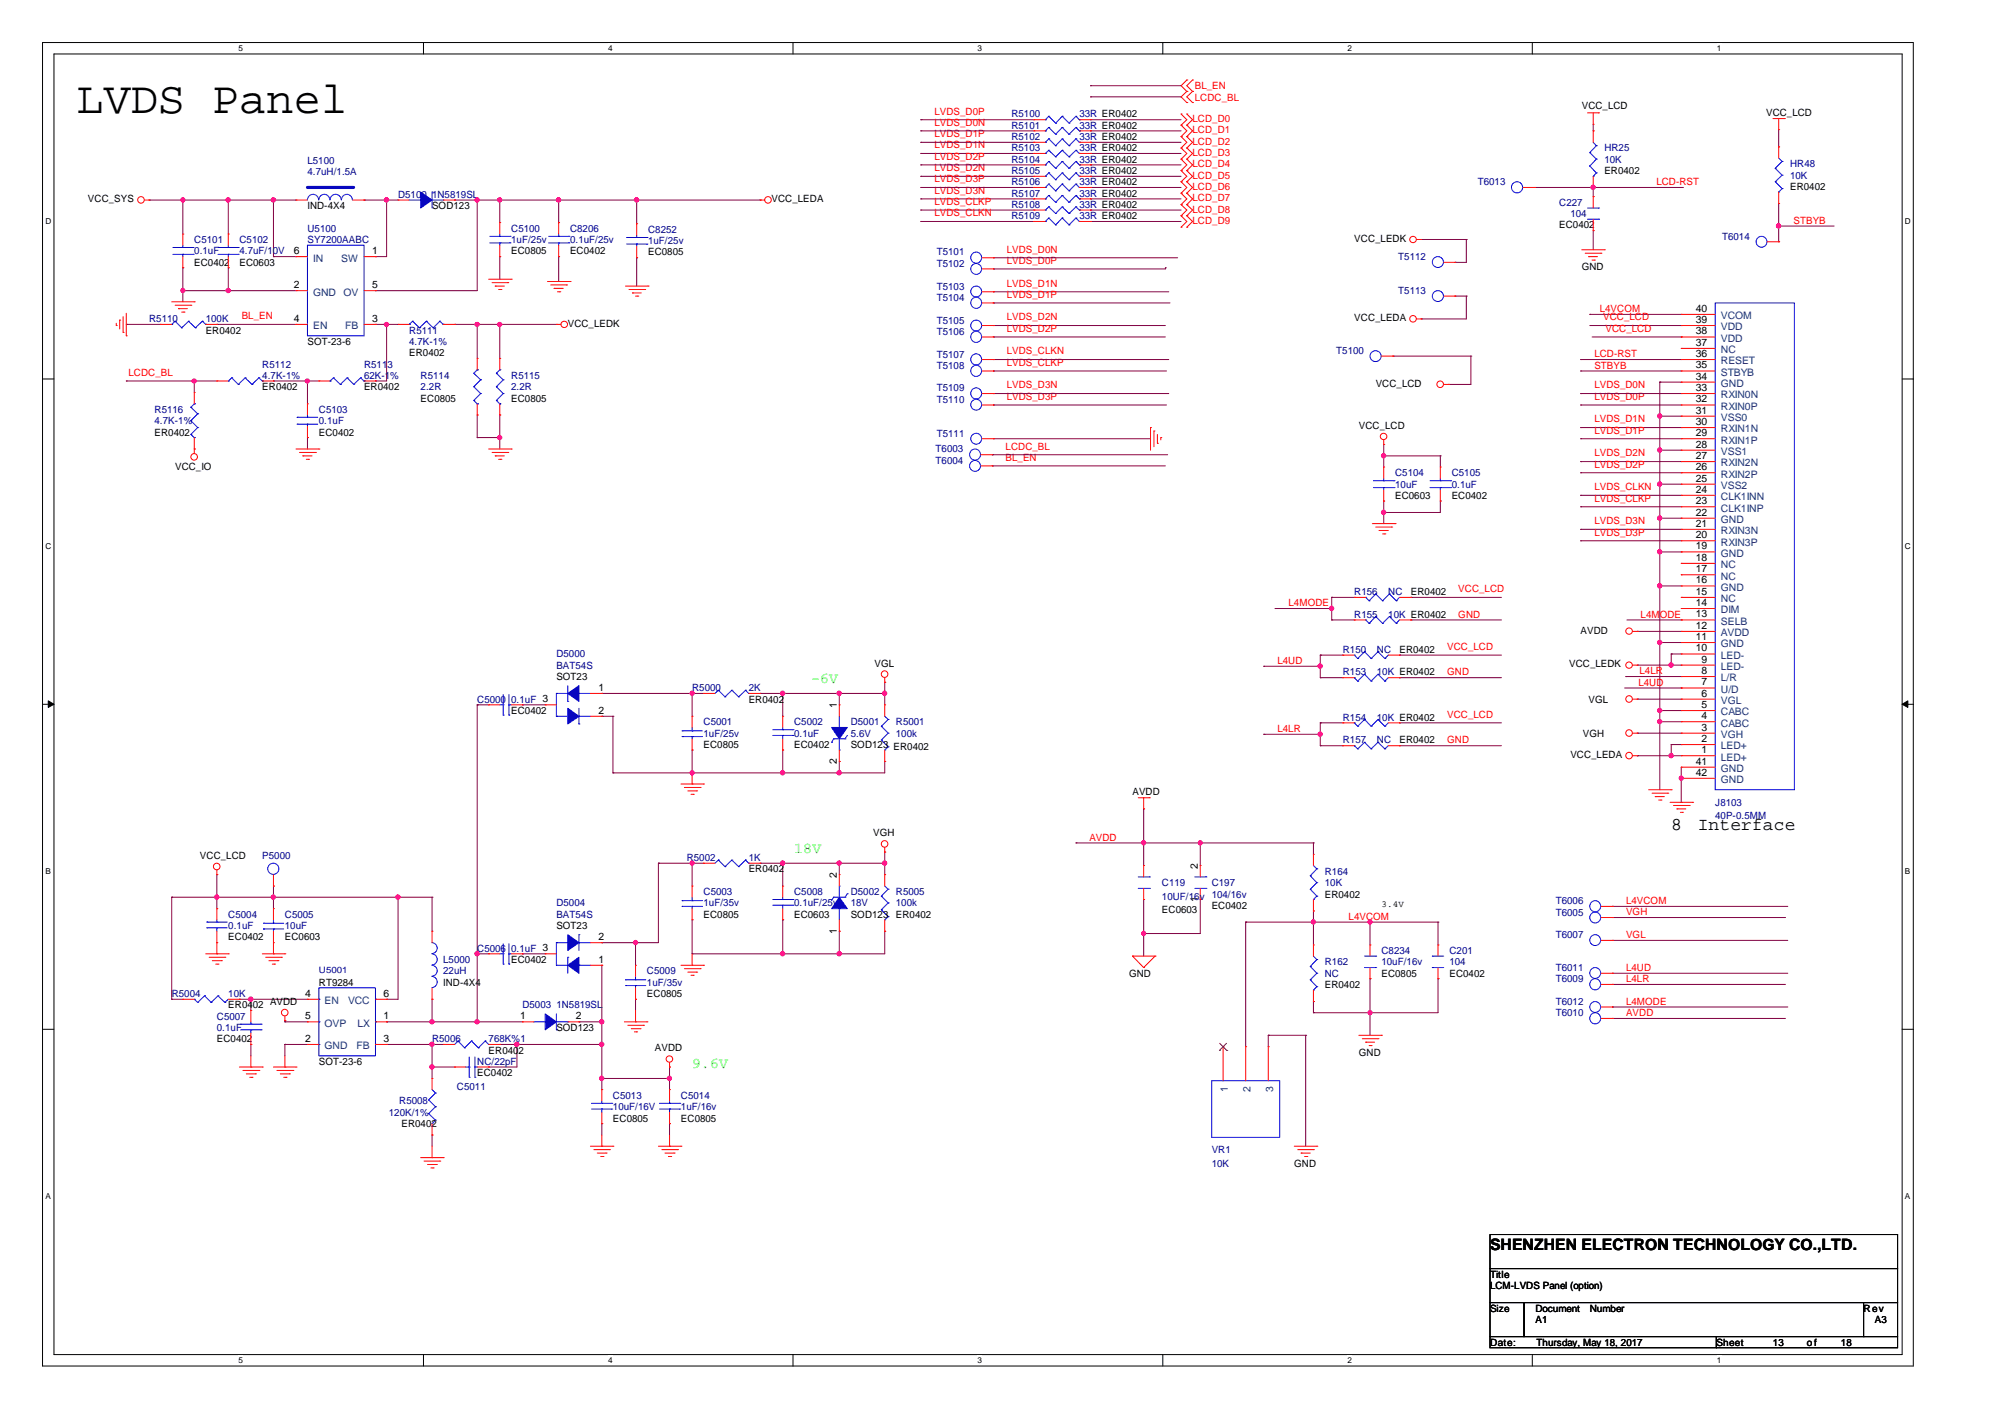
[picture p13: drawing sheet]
<svg xmlns="http://www.w3.org/2000/svg" width="297mm" height="210mm" viewBox="0 0 297 210" stroke-linecap="round" stroke-linejoin="round" font-family="sans-serif">
<defs><g id="words">
<text font-size="6.7" x="11.3" y="16.7">LVDS Panel</text>
<g font-size="2.7">
<text x="247.6" y="123">8</text>
<text x="251.5" y="123">Interface</text>
</g>
<text font-size="2.3" x="220.7" y="185.2">SHENZHEN ELECTRON TECHNOLOGY CO.,LTD.</text>
<g font-size="2.2" fill="#0f0">
<text x="120.1" y="101.2">-6V</text>
<text x="117.6" y="126.3">18V</text>
<text x="102.5" y="158.2">9.6V</text>
</g>
<g font-size="1.5" fill="#f00">
<text x="138.4" y="17">LVDS_D0P</text>
<text x="177" y="14.9">LCDC_BL</text>
<text x="177" y="13.2">BL_EN</text>
<text x="138.4" y="22">LVDS_D1N</text>
<text x="138.4" y="20.3">LVDS_D1P</text>
<text x="138.4" y="18.6">LVDS_D0N</text>
<text x="138.4" y="23.7">LVDS_D2P</text>
<text x="176.6" y="18.1">LCD_D0</text>
<text x="176.6" y="19.8">LCD_D1</text>
<text x="176.6" y="21.4">LCD_D2</text>
<text x="176.6" y="23.1">LCD_D3</text>
<text x="138.4" y="25.4">LVDS_D2N</text>
<text x="138.4" y="28.7">LVDS_D3N</text>
<text x="138.4" y="27">LVDS_D3P</text>
<text x="176.6" y="24.8">LCD_D4</text>
<text x="176.6" y="28.1">LCD_D6</text>
<text x="176.6" y="29.8">LCD_D7</text>
<text x="176.6" y="26.5">LCD_D5</text>
<text x="245.4" y="27.4">LCD-RST</text>
<text x="138.4" y="30.3">LVDS_CLKP</text>
<text x="138.4" y="32">LVDS_CLKN</text>
<text x="176.6" y="33.1">LCD_D9</text>
<text x="176.6" y="31.5">LCD_D8</text>
<text x="265.7" y="33.1">STBYB</text>
<text x="149.1" y="39.1">LVDS_D0P</text>
<text x="149.1" y="37.4">LVDS_D0N</text>
<text x="35.8" y="47.3">BL_EN</text>
<text x="149.1" y="42.5">LVDS_D1N</text>
<text x="149.1" y="47.4">LVDS_D2N</text>
<text x="149.1" y="44.1">LVDS_D1P</text>
<text x="237" y="46.2">L4VCOM</text>
<text x="237.5" y="47.4">VCC_LCD</text>
<text x="149.1" y="49.1">LVDS_D2P</text>
<text x="149.1" y="52.5">LVDS_CLKN</text>
<text x="236.2" y="52.9">LCD-RST</text>
<text x="237.8" y="49.1">VCC_LCD</text>
<text x="19" y="55.7">LCDC_BL</text>
<text x="149.1" y="59.2">LVDS_D3P</text>
<text x="149.1" y="57.5">LVDS_D3N</text>
<text x="149.1" y="54.2">LVDS_CLKP</text>
<text x="236.2" y="59.2">LVDS_D0P</text>
<text x="236.2" y="57.5">LVDS_D0N</text>
<text x="236.2" y="54.6">STBYB</text>
<text x="236.2" y="62.6">LVDS_D1N</text>
<text x="236.2" y="64.2">LVDS_D1P</text>
<text x="149" y="68.2">BL_EN</text>
<text x="149" y="66.6">LCDC_BL</text>
<text x="236.2" y="67.6">LVDS_D2N</text>
<text x="236.2" y="69.2">LVDS_D2P</text>
<text x="236.2" y="72.6">LVDS_CLKN</text>
<text x="236.2" y="74.3">LVDS_CLKP</text>
<text x="236.2" y="77.6">LVDS_D3N</text>
<text x="236.2" y="79.3">LVDS_D3P</text>
<text x="190.9" y="89.8">L4MODE</text>
<text x="216" y="87.7">VCC_LCD</text>
<text x="216" y="91.5">GND</text>
<text x="243" y="91.5">L4MODE</text>
<text x="189.2" y="98.3">L4UD</text>
<text x="214.4" y="96.3">VCC_LCD</text>
<text x="214.4" y="100">GND</text>
<text x="242.7" y="101.5">L4UD</text>
<text x="242.9" y="99.9">L4LR</text>
<text x="214.4" y="106.3">VCC_LCD</text>
<text x="189.2" y="108.4">L4LR</text>
<text x="214.4" y="110.1">GND</text>
<text x="161.4" y="124.5">AVDD</text>
<text x="199.8" y="136.2">L4VCOM</text>
<text x="240.9" y="133.9">L4VCOM</text>
<text x="240.9" y="135.5">VGH</text>
<text x="240.9" y="138.9">VGL</text>
<text x="240.9" y="143.8">L4UD</text>
<text x="240.9" y="148.8">L4MODE</text>
<text x="240.9" y="145.4">L4LR</text>
<text x="240.9" y="150.5">AVDD</text>
</g>
<g font-size="1.5" fill="#000080">
<text x="149.8" y="17.4">R5100</text>
<text x="159.9" y="17.4">33R ER0402</text>
<text x="149.8" y="19.1">R5101</text>
<text x="149.8" y="22.4">R5103</text>
<text x="149.8" y="20.7">R5102</text>
<text x="159.9" y="19.1">33R ER0402</text>
<text x="159.9" y="22.4">33R ER0402</text>
<text x="159.9" y="20.7">33R ER0402</text>
<text x="237.7" y="22.4">HR25</text>
<text x="45.5" y="24.2">L5100</text>
<text x="45.5" y="25.9">4.7uH/1.5A</text>
<text x="59" y="29.3">D5100</text>
<text x="64" y="29.3">1N5819SL</text>
<text x="149.8" y="25.8">R5105</text>
<text x="149.8" y="29.1">R5107</text>
<text x="149.8" y="24.1">R5104</text>
<text x="149.8" y="27.5">R5106</text>
<text x="159.9" y="25.8">33R ER0402</text>
<text x="159.9" y="29.1">33R ER0402</text>
<text x="159.9" y="24.1">33R ER0402</text>
<text x="159.9" y="27.5">33R ER0402</text>
<text x="218.9" y="27.5">T6013</text>
<text x="237.7" y="24.1">10K</text>
<text x="265.2" y="24.8">HR48</text>
<text x="265.2" y="26.5">10K</text>
<text x="45.5" y="34.3">U5100</text>
<text x="75.7" y="34.3">C5100</text>
<text x="84.4" y="34.3">C8206</text>
<text x="96" y="34.5">C8252</text>
<text x="149.8" y="32.5">R5109</text>
<text x="149.8" y="30.8">R5108</text>
<text x="159.9" y="32.5">33R ER0402</text>
<text x="159.9" y="30.8">33R ER0402</text>
<text x="231" y="30.5">C227</text>
<text x="232.6" y="32.2">104</text>
<text x="255.1" y="35.5">T6014</text>
<text x="28.8" y="36">C5101</text>
<text x="28.8" y="37.7">0.1uF</text>
<text x="35.5" y="36">C5102</text>
<text x="35.5" y="37.7">4.7uF/10V</text>
<text x="45.5" y="36">SY7200AABC</text>
<text x="75.7" y="36">1uF/25v</text>
<text x="84.4" y="36">0.1uF/25v</text>
<text x="96" y="36.2">1uF/25v</text>
<text x="138.8" y="37.8">T5101</text>
<text x="138.8" y="39.5">T5102</text>
<text x="207.1" y="38.5">T5112</text>
<text x="22.1" y="47.7">R5110</text>
<text x="30.5" y="47.7">100K</text>
<text x="138.8" y="42.9">T5103</text>
<text x="138.8" y="44.6">T5104</text>
<text x="138.8" y="47.9">T5105</text>
<text x="207.1" y="43.6">T5113</text>
<text x="60.6" y="49.4">R5111</text>
<text x="60.6" y="51.1">4.7K-1%</text>
<text x="138.8" y="53">T5107</text>
<text x="138.8" y="49.6">T5106</text>
<text x="197.9" y="52.4">T5100</text>
<text x="38.9" y="54.4">R5112</text>
<text x="38.9" y="56.1">4.7K-1%</text>
<text x="53.9" y="54.4">R5113</text>
<text x="53.9" y="56.1">62K-1%</text>
<text x="62.3" y="56.1">R5114</text>
<text x="62.3" y="57.8">2.2R</text>
<text x="75.7" y="56.1">R5115</text>
<text x="75.7" y="57.8">2.2R</text>
<text x="138.8" y="57.9">T5109</text>
<text x="138.8" y="59.6">T5110</text>
<text x="138.8" y="54.6">T5108</text>
<text x="22.9" y="61.2">R5116</text>
<text x="22.9" y="62.8">4.7K-1%</text>
<text x="47.2" y="61.2">C5103</text>
<text x="47.2" y="62.8">0.1uF</text>
<text x="138.8" y="64.7">T5111</text>
<text x="138.6" y="68.7">T6004</text>
<text x="138.6" y="67">T6003</text>
<text x="206.7" y="70.5">C5104</text>
<text x="215" y="70.5">C5105</text>
<text x="206.7" y="72.2">10uF</text>
<text x="215" y="72.2">0.1uF</text>
<text x="200.6" y="88.1">R156</text>
<text x="205.6" y="88.1">NC</text>
<text x="200.6" y="91.5">R155</text>
<text x="205.6" y="91.5">10K ER0402</text>
<text x="82.4" y="97.4">D5000</text>
<text x="82.4" y="99.1">BAT54S</text>
<text x="198.9" y="96.7">R150</text>
<text x="198.9" y="100">R153</text>
<text x="204" y="96.7">NC</text>
<text x="204" y="100">10K ER0402</text>
<text x="70.7" y="104">C5000</text>
<text x="75.7" y="104">0.1uF 3</text>
<text x="102.5" y="102.4">R5000</text>
<text x="104.2" y="107.4">C5001</text>
<text x="110.9" y="102.4">2K</text>
<text x="117.6" y="107.4">C5002</text>
<text x="126" y="107.4">D5001</text>
<text x="132.7" y="107.4">R5001</text>
<text x="198.9" y="106.8">R154</text>
<text x="204" y="106.8">10K ER0402</text>
<text x="104.2" y="109.1">1uF/25v</text>
<text x="117.6" y="109.1">0.1uF</text>
<text x="126" y="109.1">5.6V</text>
<text x="132.7" y="109.1">100k</text>
<text x="198.9" y="110.1">R157</text>
<text x="204" y="110.1">NC</text>
<text x="254.1" y="119.3">J8103</text>
<text x="254.1" y="121.3">40P-0.5MM</text>
<text x="38.9" y="127.2">P5000</text>
<text x="101.7" y="127.5">R5002</text>
<text x="110.9" y="127.5">1K</text>
<text x="172.1" y="131.2">C119</text>
<text x="179.5" y="131.2">C197</text>
<text x="196.2" y="129.5">R164</text>
<text x="196.2" y="131.2">10K</text>
<text x="33.8" y="135.9">C5004</text>
<text x="33.8" y="137.6">0.1uF</text>
<text x="42.2" y="135.9">C5005</text>
<text x="42.2" y="137.6">10uF</text>
<text x="82.4" y="134.2">D5004</text>
<text x="82.4" y="135.9">BAT54S</text>
<text x="104.2" y="132.6">C5003</text>
<text x="104.2" y="134.2">1uF/35v</text>
<text x="117.6" y="132.6">C5008</text>
<text x="117.6" y="134.2">0.1uF/25v</text>
<text x="126" y="132.6">D5002</text>
<text x="126" y="134.2">18V</text>
<text x="132.7" y="132.6">R5005</text>
<text x="132.7" y="134.2">100k</text>
<text x="172.1" y="133.2">10UF/16v</text>
<text x="179.5" y="132.9">104/16v</text>
<text x="230.5" y="135.6">T6005</text>
<text x="230.5" y="133.9">T6006</text>
<text x="65.7" y="142.6">L5000</text>
<text x="70.7" y="141">C5006</text>
<text x="75.7" y="141">0.1uF 3</text>
<text x="196.2" y="143">R162</text>
<text x="204.6" y="141.3">C8234</text>
<text x="204.6" y="143">10uF/16v</text>
<text x="214.7" y="141.3">C201</text>
<text x="214.7" y="143">104</text>
<text x="230.5" y="138.9">T6007</text>
<text x="230.5" y="143.8">T6011</text>
<text x="25.4" y="147.7">R5004</text>
<text x="33.8" y="147.7">10K</text>
<text x="65.7" y="144.3">22uH</text>
<text x="77.4" y="149.3">D5003</text>
<text x="82.4" y="149.3">1N5819SL</text>
<text x="95.8" y="144.3">C5009</text>
<text x="95.8" y="146">1uF/35v</text>
<text x="196.2" y="144.6">NC</text>
<text x="230.5" y="145.5">T6009</text>
<text x="230.5" y="148.8">T6012</text>
<text x="32.1" y="151">C5007</text>
<text x="32.1" y="152.7">0.1uF</text>
<text x="64" y="154.3">R5006</text>
<text x="72.4" y="154.3">768K%1</text>
<text x="230.5" y="150.5">T6010</text>
<text x="67.7" y="161.4">C5011</text>
<text x="70.7" y="157.7">NC/22pF</text>
<text x="57.6" y="165.3">120K/1%</text>
<text x="59.1" y="163.6">R5008</text>
<text x="90.8" y="162.7">C5013</text>
<text x="90.8" y="164.4">10uF/16V</text>
<text x="100.9" y="162.7">C5014</text>
<text x="100.9" y="164.4">1uF/16v</text>
<text x="179.5" y="170.8">VR1</text>
<text x="179.5" y="172.8">10K</text>
</g>
<g font-size="1.5">
<text x="234.3" y="16.2">VCC_LCD</text>
<text x="261.6" y="17.2">VCC_LCD</text>
<text x="13" y="30">VCC_SYS</text>
<text x="114.3" y="30">VCC_LEDA</text>
<text x="237.7" y="25.8">ER0402</text>
<text x="265.2" y="28.1">ER0402</text>
<text x="45.5" y="31">IND-4X4</text>
<text x="64" y="31">SOD123</text>
<text x="200.6" y="35.8">VCC_LEDK</text>
<text x="231" y="33.8">EC0402</text>
<text x="28.8" y="39.4">EC0402</text>
<text x="35.5" y="39.4">EC0603</text>
<text x="43.5" y="37.6">6</text>
<text x="55.1" y="37.6">1</text>
<text x="75.7" y="37.7">EC0805</text>
<text x="84.4" y="37.7">EC0402</text>
<text x="96" y="37.8">EC0805</text>
<text x="234.3" y="40">GND</text>
<text x="43.5" y="42.7">2</text>
<text x="43.5" y="47.7">4</text>
<text x="55.1" y="47.7">3</text>
<text x="55.1" y="42.7">5</text>
<text x="200.6" y="47.6">VCC_LEDA</text>
<text x="251.2" y="46.2">40</text>
<text x="251.2" y="47.8">39</text>
<text x="30.5" y="49.4">ER0402</text>
<text x="45.5" y="51.1">SOT-23-6</text>
<text x="60.6" y="52.8">ER0402</text>
<text x="84.1" y="48.4">VCC_LEDK</text>
<text x="251.2" y="49.5">38</text>
<text x="251.2" y="51.2">37</text>
<text x="251.2" y="52.9">36</text>
<text x="38.9" y="57.8">ER0402</text>
<text x="53.9" y="57.8">ER0402</text>
<text x="62.3" y="59.5">EC0805</text>
<text x="75.7" y="59.5">EC0805</text>
<text x="203.8" y="57.3">VCC_LCD</text>
<text x="251.2" y="54.6">35</text>
<text x="251.2" y="56.2">34</text>
<text x="251.2" y="57.9">33</text>
<text x="251.2" y="59.6">32</text>
<text x="22.9" y="64.5">ER0402</text>
<text x="47.2" y="64.5">EC0402</text>
<text x="201.3" y="63.5">VCC_LCD</text>
<text x="251.2" y="61.2">31</text>
<text x="251.2" y="62.9">30</text>
<text x="251.2" y="64.6">29</text>
<text x="25.9" y="69.5">VCC_IO</text>
<text x="251.2" y="66.3">28</text>
<text x="251.2" y="68">27</text>
<text x="251.2" y="69.6">26</text>
<text x="251.2" y="71.3">25</text>
<text x="206.7" y="73.9">EC0603</text>
<text x="215" y="73.9">EC0402</text>
<text x="251.2" y="73">24</text>
<text x="251.2" y="74.7">23</text>
<text x="251.2" y="76.4">22</text>
<text x="251.2" y="78">21</text>
<text x="251.2" y="79.7">20</text>
<text x="251.2" y="81.4">19</text>
<text x="251.2" y="83.1">18</text>
<text x="209" y="88.1">ER0402</text>
<text x="251.2" y="84.7">17</text>
<text x="251.2" y="86.4">16</text>
<text x="251.2" y="88.1">15</text>
<text x="251.2" y="89.7">14</text>
<text x="234.1" y="93.8">AVDD</text>
<text x="251.2" y="91.4">13</text>
<text x="251.2" y="93.1">12</text>
<text x="251.2" y="94.8">11</text>
<text x="82.4" y="100.7">SOT23</text>
<text x="129.5" y="98.7">VGL</text>
<text x="207.3" y="96.7">ER0402</text>
<text x="232.4" y="98.7">VCC_LEDK</text>
<text x="251.2" y="96.5">10</text>
<text x="252" y="98.1">9</text>
<text x="252" y="99.8">8</text>
<text x="252" y="101.5">7</text>
<text x="75.7" y="105.7">EC0402</text>
<text x="88.6" y="102.3">1</text>
<text x="88.6" y="105.7">2</text>
<text x="110.9" y="104">ER0402</text>
<text x="123.9" y="104.9" transform="rotate(-90 123.9 104.9)">1</text>
<text x="235.3" y="104">VGL</text>
<text x="252" y="103.2">6</text>
<text x="252" y="104.9">5</text>
<text x="252" y="106.5">4</text>
<text x="104.2" y="110.8">EC0805</text>
<text x="117.6" y="110.8">EC0402</text>
<text x="123.9" y="113.1" transform="rotate(-90 123.9 113.1)">2</text>
<text x="126" y="110.8">SOD123 ER0402</text>
<text x="207.3" y="110.1">ER0402</text>
<text x="232.6" y="112.3">VCC_LEDA</text>
<text x="234.5" y="109.1">VGH</text>
<text x="251.2" y="113.2">41</text>
<text x="252" y="108.2">3</text>
<text x="252" y="109.9">2</text>
<text x="252" y="111.5">1</text>
<text x="167.8" y="117.8">AVDD</text>
<text x="251.2" y="114.9">42</text>
<text x="129.4" y="123.9">VGH</text>
<text x="29.6" y="127.2">VCC_LCD</text>
<text x="110.9" y="129.2">ER0402</text>
<text x="123.9" y="130" transform="rotate(-90 123.9 130)">2</text>
<text x="177.4" y="128.7" transform="rotate(-90 177.4 128.7)">2</text>
<text x="82.4" y="137.6">SOT23</text>
<text x="104.2" y="135.9">EC0805</text>
<text x="117.6" y="135.9">EC0603</text>
<text x="126" y="135.9">SOD123</text>
<text x="132.7" y="135.9">ER0402</text>
<text x="172.1" y="135.2">EC0603</text>
<text x="177.4" y="133.6" transform="rotate(-90 177.4 133.6)">1</text>
<text x="179.5" y="134.6">EC0402</text>
<text x="196.2" y="132.9">ER0402</text>
<text x="33.8" y="139.3">EC0402</text>
<text x="42.2" y="139.3">EC0603</text>
<text x="75.7" y="142.6">EC0402</text>
<text x="88.6" y="142.6">1</text>
<text x="88.6" y="139.2">2</text>
<text x="123.9" y="138.3" transform="rotate(-90 123.9 138.3)">1</text>
<text x="33.8" y="149.3">ER0402</text>
<text x="40" y="148.8">AVDD</text>
<text x="45.2" y="147.6">4</text>
<text x="47.2" y="146">RT9284</text>
<text x="56.8" y="147.6">6</text>
<text x="65.7" y="146">IND-4X4</text>
<text x="95.8" y="147.7">EC0805</text>
<text x="167.3" y="144.6">GND</text>
<text x="196.2" y="146.3">ER0402</text>
<text x="204.6" y="144.6">EC0805</text>
<text x="214.7" y="144.6">EC0402</text>
<text x="32.1" y="154.3">EC0402</text>
<text x="45.2" y="154.3">2</text>
<text x="45.2" y="151">5</text>
<text x="56.8" y="151">1</text>
<text x="56.8" y="154.3">3</text>
<text x="77" y="151">1</text>
<text x="82.4" y="152.7">SOD123</text>
<text x="85.3" y="151">2</text>
<text x="97" y="155.7">AVDD</text>
<text x="47.2" y="157.7">SOT-23-6</text>
<text x="70.7" y="159.4">EC0402</text>
<text x="72.4" y="156">ER0402</text>
<text x="201.3" y="156.4">GND</text>
<text x="59.5" y="166.9">ER0402</text>
<text x="90.8" y="166.1">EC0805</text>
<text x="100.9" y="166.1">EC0805</text>
<text x="191.7" y="172.8">GND</text>
<text x="220.7" y="189.2">Title</text>
<text x="220.7" y="190.9">LCM-LVDS Panel (option)</text>
<text x="220.7" y="194.3">Size</text>
<text x="227.4" y="194.3">Document</text>
<text x="227.4" y="195.9">A1</text>
<text x="235.5" y="194.3">Number</text>
<text x="276" y="194.3">Rev</text>
<text x="277.7" y="195.9">A3</text>
<text x="220.7" y="199.3">Date:</text>
<text x="227.6" y="199.3">Thursday, May 18, 2017</text>
<text x="254.2" y="199.3">Sheet</text>
<text x="262.6" y="199.3">13</text>
<text x="267.7" y="199.3">of</text>
<text x="272.7" y="199.3">18</text>
</g>
<g font-size="1.5" fill="#004080">
<text x="46.4" y="38.7">IN</text>
<text x="50.5" y="38.7">SW</text>
<text x="46.4" y="43.8">GND</text>
<text x="50.9" y="43.8">OV</text>
<text x="254.9" y="47.3">VCOM</text>
<text x="46.4" y="48.8">EN</text>
<text x="51.1" y="48.8">FB</text>
<text x="254.9" y="48.9">VDD</text>
<text x="254.9" y="50.6">VDD</text>
<text x="254.9" y="52.3">NC</text>
<text x="254.9" y="54">RESET</text>
<text x="254.9" y="55.7">STBYB</text>
<text x="254.9" y="57.3">GND</text>
<text x="254.9" y="59">RXIN0N</text>
<text x="254.9" y="60.7">RXIN0P</text>
<text x="254.9" y="62.3">VSS0</text>
<text x="254.9" y="64">RXIN1N</text>
<text x="254.9" y="65.7">RXIN1P</text>
<text x="254.9" y="67.4">VSS1</text>
<text x="254.9" y="69.1">RXIN2N</text>
<text x="254.9" y="70.7">RXIN2P</text>
<text x="254.9" y="72.4">VSS2</text>
<text x="254.9" y="74.1">CLK1INN</text>
<text x="254.9" y="75.8">CLK1INP</text>
<text x="254.9" y="77.5">GND</text>
<text x="254.9" y="79.1">RXIN3N</text>
<text x="254.9" y="80.8">RXIN3P</text>
<text x="254.9" y="82.5">GND</text>
<text x="254.9" y="84.2">NC</text>
<text x="254.9" y="85.8">NC</text>
<text x="254.9" y="87.5">GND</text>
<text x="254.9" y="89.2">NC</text>
<text x="254.9" y="90.8">DIM</text>
<text x="254.9" y="92.5">SELB</text>
<text x="254.9" y="94.2">AVDD</text>
<text x="254.9" y="95.9">GND</text>
<text x="254.9" y="97.6">LED-</text>
<text x="254.9" y="99.2">LED-</text>
<text x="254.9" y="100.9">L/R</text>
<text x="254.9" y="102.6">U/D</text>
<text x="254.9" y="104.3">VGL</text>
<text x="254.9" y="106">CABC</text>
<text x="254.9" y="107.6">CABC</text>
<text x="254.9" y="109.3">VGH</text>
<text x="254.9" y="111">LED+</text>
<text x="254.9" y="112.6">LED+</text>
<text x="254.9" y="114.3">GND</text>
<text x="254.9" y="116">GND</text>
<text x="48.1" y="148.7">EN</text>
<text x="51.6" y="148.7">VCC</text>
<text x="48.1" y="155.4">GND</text>
<text x="48.1" y="152.1">OVP</text>
<text x="52.8" y="155.4">FB</text>
<text x="53" y="152.1">LX</text>
<text x="181.9" y="161.7" transform="rotate(-90 181.9 161.7)">1</text>
<text x="185.2" y="161.7" transform="rotate(-90 185.2 161.7)">2</text>
<text x="188.6" y="161.7" transform="rotate(-90 188.6 161.7)">3</text>
</g>
<text font-size="1.4" x="204.6" y="134.4">3.4V</text>
<text font-size="1.3" fill="#000080" x="47.2" y="144.1">U5001</text>
<g font-size="1.2">
<text x="35.3" y="7.6">5</text>
<text x="90.1" y="7.6">4</text>
<text x="144.8" y="7.6">3</text>
<text x="199.6" y="7.6">2</text>
<text x="254.3" y="7.6">1</text>
<text x="6.7" y="33.1">D</text>
<text x="282.2" y="33.1">D</text>
<text x="6.7" y="81.3">C</text>
<text x="282.2" y="81.3">C</text>
<text x="6.7" y="129.4">B</text>
<text x="282.2" y="129.4">B</text>
<text x="6.7" y="177.6">A</text>
<text x="282.2" y="177.6">A</text>
<text x="35.3" y="201.9">5</text>
<text x="90.1" y="201.9">4</text>
<text x="144.8" y="201.9">3</text>
<text x="199.6" y="201.9">2</text>
<text x="254.3" y="201.9">1</text>
</g>
</g></defs>
<path d="M6.3 6.3h277.1v196h-277.1zM8 8h273.8v192.6h-273.8z" fill="none" stroke="#000" stroke-width=".15"/>
<g fill="#fff">
<path d="M35.3 6.5h.7v1.3h-.7z"/>
<path d="M35.3 200.8h.7v1.3h-.7z"/>
</g>
<path d="M62.7 6.3v1.7M62.7 200.6v1.7" fill="none" stroke="#000" stroke-width=".15"/>
<g fill="#fff">
<path d="M90.1 6.5h.6v1.3h-.6z"/>
<path d="M90.1 200.8h.6v1.3h-.6z"/>
</g>
<path d="M117.5 6.3v1.7M117.5 200.6v1.7" fill="none" stroke="#000" stroke-width=".15"/>
<g fill="#fff">
<path d="M144.8 6.5h.6v1.3h-.6z"/>
<path d="M144.8 200.8h.6v1.3h-.6z"/>
</g>
<path d="M172.2 6.3v1.7M172.2 200.6v1.7" fill="none" stroke="#000" stroke-width=".15"/>
<g fill="#fff">
<path d="M199.6 6.5h.6v1.3h-.6z"/>
<path d="M199.6 200.8h.6v1.3h-.6z"/>
</g>
<path d="M227 6.3v1.7M227 200.6v1.7" fill="none" stroke="#000" stroke-width=".15"/>
<g fill="#fff">
<path d="M254.3 6.5h.7v1.3h-.7z"/>
<path d="M254.3 200.8h.7v1.3h-.7z"/>
<path d="M6.7 32h.9v1.4h-.9z"/>
<path d="M282.2 32h.8v1.4h-.8z"/>
<path d="M6.7 80.2h.9v1.3h-.9z"/>
<path d="M282.2 80.2h.8v1.3h-.8z"/>
</g>
<path d="M6.3 56.1h1.7M281.8 56.1h1.7" fill="none" stroke="#000" stroke-width=".15"/>
<g fill="#fff">
<path d="M6.7 128.3h.8v1.4h-.8z"/>
<path d="M282.2 128.3h.7v1.4h-.7z"/>
</g>
<path d="M6.3 104.3h1.7M281.8 104.3h1.7" fill="none" stroke="#000" stroke-width=".15"/>
<path d="M7.1 103.8l.9 .5-.9 .5zM281.8 104.3l.8-.5v1z" fill="#000" stroke="#000" stroke-width=".15"/>
<g fill="#fff">
<path d="M6.7 176.5h.8v1.3h-.8z"/>
<path d="M282.2 176.5h.7v1.3h-.7z"/>
</g>
<path d="M6.3 152.4h1.7M281.8 152.4h1.7M220.7 182.8h60.4v5.1h-60.4zM220.7 187.9h60.4v5h-60.4zM220.7 192.9h5.1v5h-5.1zM220.7 197.9h33.5v1.7h-33.5zM225.8 192.9h50.2v5h-50.2zM254.2 197.9h26.9v1.7h-26.9zM276 192.9h5.1v5h-5.1z" fill="none" stroke="#000" stroke-width=".15"/>
<g fill="none" stroke="#800040" stroke-width=".15">
<path d="M136.4 17.7h.1M136.4 19.4h.1M136.4 19.4h16.8M136.4 17.7h16.8M161.5 19.4h.1M161.5 17.7h.1M161.5 12.7h.1M161.5 14.3h.1M161.5 19.4h13.5M161.5 17.7h13.5M161.5 12.7h13.5M161.5 14.3h13.5"/>
<path d="M236 19.4h.1M236 18.4v1M263.5 19.2v2.6M22.1 29.6h.1M22.1 29.6h21.7M27.1 39.7h.1M27.1 29.6h.1M27.1 29.6v5.1M27.1 39.7v5M33.8 39.7h.1M33.8 29.6h.1M33.8 29.6v5.1"/>
<path d="M33.8 39.7v3.3M40.5 29.6h.1M40.5 38h.1M40.5 38h3.3M40.5 29.6v8.4M53.9 29.6h.1M53.9 29.6h5.1M55.6 38h.1M57.3 29.6h.1M57.3 29.6v8.4h-1.7M67.3 29.6h.1M67.3 29.6h45.3"/>
<path d="M70.7 29.6h.1M70.7 29.6v13.4h-15.1M74 29.6h.1M74 38h.1M74 29.6v3.4M74 38v3.4M82.8 38h.1M82.8 29.6h.1M82.8 29.6v3.4M82.8 38v3.7M94.3 29.6h.1M94.3 38.2h.1"/>
<path d="M94.3 29.6v3.5M94.3 38.2v4.2M112.6 29.6h.1M136.4 22.7h.1M136.4 21.1h.1M136.4 26.1h.1M136.4 24.4h.1M136.4 29.5h.1M136.4 27.8h.1M136.4 31.1h.1M136.4 32.8h.1M136.4 21.1h16.8"/>
<path d="M136.4 32.8h16.8M136.4 22.7h16.8M136.4 24.4h16.8M136.4 26.1h16.8M136.4 27.8h16.8M136.4 29.5h16.8M136.4 31.1h16.8M147.1 39.8h.1M147.1 38.2h.1M147.1 38.2h27.3M161.5 21.1h.1M161.5 32.8h.1"/>
<path d="M161.5 22.7h.1M161.5 24.4h.1M161.5 26.1h.1M161.5 27.8h.1M161.5 29.5h.1M161.5 31.1h.1M161.5 21.1h13.5M161.5 32.8h13.5M161.5 22.7h13.5M161.5 24.4h13.5M161.5 26.1h13.5M161.5 27.8h13.5"/>
<path d="M161.5 29.5h13.5M161.5 31.1h13.5M172.6 39.7h.1M172.6 39.7v.1h-25.5M210.5 35.5h.1M210.5 35.5h6.7M215.5 38.9h.1M217.2 35.5h.1M217.2 35.5v3.4h-1.7M227.3 27.8h22.1M236 27.8h.1M236 34.2h.1"/>
<path d="M236 29.1h.1M236 27.8v1.3M236 34.2v2.8M263.5 33.5h.1M263.5 21.8h.1M263.5 35.8h.1M263.5 33.5h8.2M263.5 30.1v5.7M18.7 56.4h.1M18.7 48h.1M18.7 56.4h13.4M18.7 48h5"/>
<path d="M27.1 43h.1M27.1 43h16.7M28.8 56.4h.1M28.8 56.4v1.7M32.1 48h.1M32.1 48h11.7M33.8 43h.1M40.5 56.4h.1M40.5 56.4h6.7M45.5 56.4h.1M45.5 56.4v3.4M55.6 56.4h.1"/>
<path d="M55.6 48h.1M55.6 43h.1M55.6 48h3.4M57.3 48h.1M57.3 48v8.4h-1.7M67.3 48h.1M67.3 48h15.1M70.7 48h.1M70.7 48v5.1M74 48h.1M74 48v5.1M147.1 60h.1"/>
<path d="M147.1 58.3h.1M147.1 43.2h.1M147.1 48.2h.1M147.1 49.9h.1M147.1 54.9h.1M147.1 44.9h.1M147.1 53.2h.1M147.1 60h25.7M147.1 58.3h26M147.1 43.2h26M147.1 48.2h25.5M147.1 49.9h25.5"/>
<path d="M147.1 54.9h25.7M147.1 44.9h26.2M147.1 53.2h26M206.3 52.7h.1M206.3 52.7h11.6M210.5 47.2h.1M214.5 56.9h.1M215.5 43.8h.1M215.5 43.8h1.7M217.2 43.8h.1M217.2 43.8v3.4h-6.7M217.9 52.7h.1"/>
<path d="M217.9 52.7v4.2h-3.4M234.1 60h.1M234.1 58.3h.1M234.1 54.9h.1M234.1 53.2h.1M234.1 60h14.9M234.1 58.3h14.9M234.1 54.9h14.9M234.1 53.2h14.9M235.5 46.6h.1M235.5 48.2h13.5M235.5 46.6h13.5"/>
<path d="M235.8 49.9h13.2M245.9 56.6h.1M245.9 56.6v60.4M245.9 56.6h3.1M249 48.2h.1M249 49.9h.1M45.5 64.8h.1M45.5 64.8v1.7M70.7 64.8h.1M70.7 61.5h.1M70.7 64.8h3.3M70.7 61.5v3.3"/>
<path d="M74 61.5h.1M74 64.8h.1M74 61.5v5M147 69h.1M147 67.3h.1M147 69h25.6M147 67.3h26M147.1 65h.1M147.1 65h23.3M205 67.5h.1M205 74.2h.1M205 75.9h.1"/>
<path d="M205 65.8h.1M205 65.8v3.4M205 74.2v3.3M205 67.5h8.4M213.4 74.2h.1M213.4 67.5h.1M213.4 74.2v1.7h-8.4M213.4 67.5v1.7M234.1 73.4h.1M234.1 63.3h.1M234.1 65h.1M234.1 68.4h.1"/>
<path d="M234.1 75h.1M234.1 70h.1M234.1 78.4h.1M234.1 65h14.9M234.1 73.4h14.9M234.1 63.3h14.9M234.1 68.4h14.9M234.1 75h14.9M234.1 70h14.9M234.1 78.4h14.9M245.9 61.6h.1M245.9 66.7h.1"/>
<path d="M245.9 71.7h.1M245.9 76.7h.1M245.9 61.6h3.1M245.9 66.7h3.1M245.9 71.7h3.1M245.9 76.7h3.1M187.2 98.7h.1M187.2 98.7h8.4M188.9 90.1h.1M188.9 90.1h8.4M195.6 97h.1M195.6 98.7h.1"/>
<path d="M195.6 97v3.4M195.6 97h3.3M197.3 88.5h.1M197.3 90.1h.1M197.3 91.8h.1M197.3 91.8h3.3M197.3 88.5v3.3M197.3 88.5h3.3M207.3 97h.1M207.3 97h15.1M209 88.5h.1M209 91.8h.1"/>
<path d="M209 91.8h13.4M209 88.5h13.4M234.1 80.1h.1M234.1 80.1h14.9M241 91.8h8M242.5 93.5h.1M242.5 98.5h.1M242.5 98.5h6.5M242.5 93.5h6.5M245.9 95.2h.1M245.9 81.7h.1M245.9 86.8h.1"/>
<path d="M245.9 95.2h3.1M245.9 81.7h3.1M245.9 86.8h3.1M247.6 98.5h.1M247.6 96.9h.1M247.6 96.9v1.6M247.6 96.9h1.4M249 91.8h.1M249 81.7h.1M70.7 104.4h.1M70.7 104.4v46.9M70.7 104.4h1.7"/>
<path d="M77.4 104.4h.1M77.4 104.4h3.4M89.1 102.7h.1M89.1 106.1h.1M89.1 102.7h15.1M89.1 106.1h1.7M90.8 106.1h.1M90.8 114.5h.1M90.8 106.1v8.4M102.5 102.7h.1M102.5 111.1h.1M102.5 114.5h.1"/>
<path d="M102.5 102.7v3.4M102.5 111.1v3.4M112.6 102.7h.1M112.6 102.7h18.5M115.9 102.7h.1M115.9 111.1h.1M115.9 114.5h.1M115.9 102.7v3.4M115.9 111.1v3.4M124.3 114.5h.1M124.3 102.7h.1M124.3 112.8h.1"/>
<path d="M124.3 102.7v1.7M124.3 112.8v1.7M131.1 112.8h.1M131.1 102.7h.1M131.1 101h.1M131.1 101v3.4M131.1 112.8v1.7h-40.3M169.4 119.8h.1M169.4 119.8v8.4M187.2 108.7h.1M187.2 108.7h8.4M195.6 107.1h.1"/>
<path d="M195.6 110.4h.1M195.6 108.7h.1M195.6 100.4h.1M195.6 107.1h3.3M195.6 110.4h3.3M195.6 107.1v3.3M195.6 100.4h3.3M207.3 110.4h.1M207.3 107.1h.1M207.3 100.4h.1M207.3 107.1h15.1M207.3 110.4h15.1"/>
<path d="M207.3 100.4h15.1M240.7 101.9h8.3M240.8 100.2h.1M240.8 100.2h8.2M242.5 108.6h.1M242.5 103.5h.1M242.5 111.9h.1M242.5 108.6h6.5M242.5 103.5h6.5M242.5 111.9h6.5M245.9 105.2h.1M245.9 106.9h.1"/>
<path d="M245.9 105.2h3.1M245.9 106.9h3.1M247.6 110.3h.1M247.6 111.9h.1M247.6 110.3h1.4M247.6 110.3v1.6M249 101.9h.1M249 115.3h.1M249 118.8h.1M249 113.6v5.2M25.4 132.9h.1M25.4 132.9h38.6"/>
<path d="M25.4 132.9v15.1M32.1 132.9h.1M32.1 129.5h.1M32.1 129.5v5.1M40.5 131.2h.1M40.5 132.9h.1M40.5 131.2v3.4M59 132.9h.1M59 132.9v15.1h-1.7M64 132.9h.1M64 132.9v5M89.1 139.6h.1"/>
<path d="M94.1 139.6h.1M94.1 139.6v3.4M97.5 127.8h.1M97.5 127.8v11.8h-8.4M97.5 127.8h6.7M102.5 136.2h.1M102.5 127.8h.1M102.5 127.8v3.4M102.5 136.2v5.1M112.6 127.8h.1M112.6 127.8h18.5M115.9 127.8h.1"/>
<path d="M115.9 136.2h.1M115.9 127.8v3.4M115.9 136.2v5.1M124.3 127.8h.1M124.3 137.9h.1M124.3 127.8v1.7M124.3 137.9v3.4M131.1 127.8h.1M131.1 137.9h.1M131.1 126.2h.1M131.1 137.9v3.4h-28.6M131.1 126.2v3.3"/>
<path d="M159.4 124.8h.1M159.4 124.8h35.2M169.4 124.8h.1M169.4 133.2h.1M169.4 138.3h.1M169.4 133.2v8.4M177.8 124.8h.1M177.8 133.2h.1M177.8 124.8v3.4M177.8 133.2v5.1h-8.4M184.5 136.6h.1M184.5 136.6h28.5"/>
<path d="M184.5 136.6v18.4M194.6 136.6h.1M194.6 124.8h.1M194.6 134.9h.1M194.6 124.8v1.7M194.6 134.9v5M202.9 136.6h.1M202.9 136.6v3.3M213 136.6h.1M213 136.6v3.3M238.8 139.3h.1M238.8 134.2h.1"/>
<path d="M238.8 135.9h.1M238.8 139.3h26M238.8 134.2h26M238.8 135.9h25.7M25.4 148h.1M25.4 148h1.7M35.5 148h.1M35.5 148h10M37.2 154.7h.1M37.2 148h.1M37.2 148v1.6M37.2 154.7v1.7"/>
<path d="M42.2 151.3h.1M42.2 151.2h.1M42.2 154.7h.1M42.2 151.3h3.3M42.2 151.2v.1M42.2 154.7v1.7M42.2 154.7h3.3M57.3 148h.1M57.3 154.7h.1M57.3 151.3h.1M57.3 151.3h20.1M57.3 154.7h8.4"/>
<path d="M64 158h.1M64 154.7h.1M64 148h.1M64 151.3h.1M64 148v3.3M64 154.7v5M64 158h3.3M70.7 151.3h.1M70.7 141.3h.1M70.7 141.3h1.7M72.4 158h.1M74 154.7h.1"/>
<path d="M74 154.7h15.1M76.6 154.7h.1M76.6 154.7v3.3h-4.2M77.4 141.3h.1M77.4 141.3h3.4M85.8 151.3h.1M85.8 151.3h3.3M89.1 151.3h.1M89.1 154.7h.1M89.1 159.7h.1M89.1 143h.1M89.1 143v18.4"/>
<path d="M89.1 159.7h10.1M94.1 148h.1M94.1 148v1.6M99.2 159.7h.1M99.2 158h.1M99.2 158v3.4M102.5 141.3h.1M115.9 141.3h.1M124.3 141.3h.1M187.9 153.3h.1M187.9 153.3v1.7M187.9 153.3h5.5"/>
<path d="M193.4 153.3h.1M193.4 153.3v16.4M194.6 150h.1M194.6 148.3h.1M194.6 148.3v1.7M202.9 144.9h.1M202.9 150h.1M202.9 144.9v8.4M213 144.9h.1M213 144.9v5.1h-18.4M238.8 150.8h.1M238.8 149.1h.1"/>
<path d="M238.8 145.8h.1M238.8 144.1h.1M238.8 150.8h25.7M238.8 149.1h26M238.8 145.8h25.7M238.8 144.1h26M64 168.1h.1M64 168.1v1.6M89.1 166.4h.1M89.1 166.4v1.7M99.2 166.4h.1M99.2 166.4v1.7"/>
</g>
<g fill="#f0f" stroke="#f0f" stroke-width=".15">
<circle cx="28.8" cy="56.4" r=".31"/>
<circle cx="74" cy="64.8" r=".31"/>
<circle cx="33.8" cy="43" r=".32"/>
<circle cx="57.3" cy="48" r=".31"/>
<circle cx="57.2" cy="29.6" r=".32"/>
<circle cx="70.7" cy="48" r=".31"/>
<circle cx="74" cy="48" r=".31"/>
<circle cx="45.5" cy="56.4" r=".31"/>
<circle cx="82.7" cy="29.6" r=".32"/>
<circle cx="74" cy="29.6" r=".32"/>
<circle cx="40.5" cy="29.6" r=".32"/>
<circle cx="70.7" cy="29.6" r=".32"/>
<circle cx="27.1" cy="43" r=".31"/>
<circle cx="33.8" cy="29.6" r=".32"/>
<circle cx="27.1" cy="29.6" r=".31"/>
<circle cx="236" cy="27.7" r=".32"/>
<circle cx="245.8" cy="106.9" r=".32"/>
<circle cx="245.8" cy="105.2" r=".32"/>
<circle cx="247.5" cy="111.9" r=".32"/>
<circle cx="245.8" cy="61.6" r=".32"/>
<circle cx="247.5" cy="98.5" r=".32"/>
<circle cx="245.8" cy="95.1" r=".32"/>
<circle cx="245.8" cy="86.8" r=".32"/>
<circle cx="245.8" cy="81.7" r=".32"/>
<circle cx="245.8" cy="76.7" r=".32"/>
<circle cx="245.8" cy="71.7" r=".32"/>
<circle cx="245.8" cy="66.6" r=".32"/>
<circle cx="249" cy="115.2" r=".31"/>
<circle cx="204.9" cy="67.5" r=".32"/>
<circle cx="204.9" cy="75.9" r=".32"/>
<circle cx="195.6" cy="108.7" r=".32"/>
<circle cx="195.6" cy="98.7" r=".32"/>
<circle cx="197.2" cy="90.1" r=".32"/>
<circle cx="263.5" cy="33.5" r=".32"/>
<circle cx="202.9" cy="150" r=".31"/>
<circle cx="202.9" cy="136.5" r=".31"/>
<circle cx="194.5" cy="136.5" r=".31"/>
<circle cx="177.8" cy="124.8" r=".31"/>
<circle cx="169.4" cy="124.8" r=".31"/>
<circle cx="169.4" cy="138.2" r=".31"/>
<circle cx="94.1" cy="139.6" r=".31"/>
<circle cx="115.9" cy="141.2" r=".32"/>
<circle cx="76.6" cy="154.7" r=".32"/>
<circle cx="124.3" cy="141.2" r=".32"/>
<circle cx="115.9" cy="127.8" r=".32"/>
<circle cx="131" cy="127.8" r=".32"/>
<circle cx="124.3" cy="127.8" r=".32"/>
<circle cx="70.7" cy="141.2" r=".32"/>
<circle cx="89.1" cy="154.7" r=".32"/>
<circle cx="124.3" cy="114.4" r=".32"/>
<circle cx="64" cy="151.3" r=".32"/>
<circle cx="102.5" cy="102.7" r=".31"/>
<circle cx="58.9" cy="132.9" r=".32"/>
<circle cx="40.5" cy="132.9" r=".32"/>
<circle cx="115.9" cy="102.7" r=".32"/>
<circle cx="115.9" cy="114.4" r=".32"/>
<circle cx="102.5" cy="114.4" r=".31"/>
<circle cx="70.7" cy="151.3" r=".32"/>
<circle cx="37.1" cy="148" r=".32"/>
<circle cx="102.5" cy="127.8" r=".31"/>
<circle cx="131" cy="102.7" r=".32"/>
<circle cx="124.3" cy="102.7" r=".32"/>
<circle cx="32.1" cy="132.9" r=".32"/>
<circle cx="89.1" cy="159.7" r=".32"/>
<circle cx="99.2" cy="159.7" r=".32"/>
<circle cx="89.1" cy="151.3" r=".32"/>
<circle cx="64" cy="158" r=".32"/>
<circle cx="64" cy="154.7" r=".32"/>
<circle cx="94.3" cy="29.6" r=".32"/>
</g>
<g fill="none" stroke="#f00" stroke-width=".15">
<path d="M153.2 19.4h.1M153.2 17.7h.1M153.2 19.4h1.6M153.2 17.7h1.6M159.9 19.4h1.6M159.9 17.7h1.6M161.5 19.4h.1M161.5 17.7h.1M175 18.5h.1M175 16.9h.1M175 16.9l.8 .8-.8 .8M175 18.5l.8 .9-.8 .8"/>
<path d="M175.8 18.5h.1M175.8 16.9h.1M175.8 13.5h.1M175.8 15.2h.1M175.8 11.8h.1M175.8 16.9l.8 .8-.8 .8M175.8 18.5l.8 .9-.8 .8M175.8 13.5l-.8 .8 .8 .9M175.8 11.8l-.8 .9 .8 .8M176.6 15.2h.1M176.6 13.5h.1M176.6 11.8h.1"/>
<path d="M176.6 13.5l-.8 .8 .8 .9M176.6 11.8l-.8 .9 .8 .8M235.2 16.7h1.6M236 18.4h.1M236 19.4h.1M236 16.7v1.7M236 19.4v1.7M236.8 16.7h.1M262.6 17.6h1.7M263.5 19.2h.1M263.5 17.6v1.6M264.3 17.6h.1"/>
<path d="M21.4 29.6h.7M22.1 29.6h.1M27.1 34.7h.1M27.1 39.7h.1M27.1 34.7v1.6M27.1 38v1.7M33.8 34.7h.1M33.8 39.7h.1M33.8 34.7v1.6M33.8 38v1.7M43.8 38h.1M43.8 38h1.7"/>
<path d="M53.9 38h1.7M55.6 38h.1M59 29.6h.1M59 29.6h1.6M65.7 29.6h1.6M67.3 29.6h.1M74 33h.1M74 38h.1M74 33v1.7M74 36.3v1.7M82.8 33h.1M82.8 38h.1"/>
<path d="M82.8 33v1.7M82.8 36.3v1.7M94.3 33.1h.1M94.3 38.2h.1M94.3 33.1v1.7M94.3 36.5v1.7M112.6 29.6h.1M112.6 29.6h.7M145.4 38.2h1.7M145.4 39.8h1.7M147.1 38.2h.1M147.1 39.8h.1"/>
<path d="M153.2 22.7h.1M153.2 26.1h.1M153.2 29.5h.1M153.2 32.8h.1M153.2 21.1h.1M153.2 24.4h.1M153.2 27.8h.1M153.2 31.1h.1M153.2 22.7h1.6M153.2 26.1h1.6M153.2 29.5h1.6M153.2 32.8h1.6"/>
<path d="M153.2 21.1h1.6M153.2 27.8h1.6M153.2 24.4h1.6M153.2 31.1h1.6M159.9 22.7h1.6M159.9 26.1h1.6M159.9 29.5h1.6M159.9 32.8h1.6M159.9 21.1h1.6M159.9 27.8h1.6M159.9 24.4h1.6M159.9 31.1h1.6"/>
<path d="M161.5 22.7h.1M161.5 26.1h.1M161.5 29.5h.1M161.5 32.8h.1M161.5 21.1h.1M161.5 24.4h.1M161.5 27.8h.1M161.5 31.1h.1M175 25.3h.1M175 23.6h.1M175 20.2h.1M175 21.9h.1"/>
<path d="M175 28.6h.1M175 26.9h.1M175 30.3h.1M175 33.6h.1M175 32h.1M175 23.6l.8 .8-.8 .9M175 20.2l.8 .9-.8 .8M175 26.9l.8 .9-.8 .8M175 28.6l.8 .9-.8 .8M175 25.3l.8 .8-.8 .8M175 21.9l.8 .8-.8 .9M175 32l.8 .8-.8 .8"/>
<path d="M175 30.3l.8 .8-.8 .9M175.8 25.3h.1M175.8 23.6h.1M175.8 20.2h.1M175.8 21.9h.1M175.8 28.6h.1M175.8 26.9h.1M175.8 30.3h.1M175.8 33.6h.1M175.8 32h.1M175.8 23.6l.8 .8-.8 .9M175.8 20.2l.8 .9-.8 .8"/>
<path d="M175.8 26.9l.8 .9-.8 .8M175.8 28.6l.8 .9-.8 .8M175.8 25.3l.8 .8-.8 .8M175.8 21.9l.8 .8-.8 .9M175.8 32l.8 .8-.8 .8M175.8 30.3l.8 .8-.8 .9M209.8 35.5h.7M210.5 35.5h.1M213.9 38.9h1.6M215.5 38.9h.1M225.6 27.8h1.7M227.3 27.8h.1"/>
<path d="M234.3 37h3.4M234.8 37.5h2.3M235.3 38h.1M235.3 38h1.3M235.8 38.5h.4M236 27.8h.1M236 34.2h.1M236 29.1h.1M236 26.1v1.7M236 29.1v1.7M236 32.5v1.7M236.2 38.5h.1"/>
<path d="M237.1 37.5h.1M237.7 37h.1M261.8 35.8h1.7M263.5 35.8h.1M263.5 21.8h.1M263.5 30.1h.1M263.5 21.8v1.6M263.5 28.4v1.7M17.2 48.2h.1M17.2 47.9v.3M17.7 47.4h.1M17.7 47.4v1.3"/>
<path d="M18.2 49.2h.1M18.2 46.9v2.3M18.7 49.7h.1M18.7 46.4v3.3M23.7 48h.1M23.7 48h1.7M25.4 44.7h3.4M25.9 45.2h2.4M26.5 45.7h.1M26.5 45.7h1.3M26.9 46.2h.4M27.3 46.2h.1"/>
<path d="M28.3 45.2h.1M28.8 44.7h.1M28.8 58.1h.1M28.8 58.1v1.7M30.5 48h1.6M32.1 48h.1M32.1 56.4h.1M32.1 56.4h1.7M38.9 56.4h1.6M40.5 56.4h.1M43.8 43h.1M43.8 48h.1"/>
<path d="M43.8 48h1.7M43.8 43h1.7M45.5 59.8h.1M45.5 59.8v1.7M47.2 56.4h.1M47.2 56.4h1.7M53.9 48h1.7M53.9 56.4h1.7M53.9 43h1.7M55.6 56.4h.1M55.6 48h.1M55.6 43h.1"/>
<path d="M59 48h.1M59 48h1.6M65.7 48h1.6M67.3 48h.1M70.7 53.1h.1M70.7 53.1v1.7M70.7 59.8v1.7M72.4 41.4h3.3M72.9 41.9h2.3M73.4 42.4h.1M73.4 42.4h1.3M73.9 42.9h.3"/>
<path d="M74 53.1h.1M74 53.1v1.7M74 59.8v1.7M74.2 42.9h.1M75.2 41.9h.1M75.7 41.4h.1M81.1 41.7h3.3M81.6 42.2h2.3M82.1 42.7h.1M82.1 42.7h1.3M82.4 48h.1M82.4 48h.7"/>
<path d="M82.6 43.2h.3M82.9 43.2h.1M83.9 42.2h.1M84.4 41.7h.1M92.7 42.4h3.3M93.2 42.9h2.3M93.7 43.4h.1M93.7 43.4h1.3M94.1 43.8h.4M94.5 43.8h.1M95.5 42.9h.1M96 42.4h.1"/>
<path d="M145.4 43.2h1.7M145.4 53.2h1.7M145.4 49.9h1.7M145.4 54.9h1.7M145.4 58.3h1.7M145.4 60h1.7M145.4 44.9h1.7M147.1 53.2h.1M147.1 58.3h.1M147.1 43.2h.1M147.1 60h.1M147.1 54.9h.1"/>
<path d="M147.1 49.9h.1M147.1 44.9h.1M204.6 52.7h1.7M206.3 52.7h.1M209.8 47.2h.7M210.5 47.2h.1M213.9 56.9h.6M213.9 43.8h1.6M214.5 56.9h.1M215.5 43.8h.1M249 46.6h.1M249 48.2h.1"/>
<path d="M249 49.9h.1M249 51.6h.1M249 53.2h.1M249 54.9h.1M249 56.6h.1M249 58.3h.1M249 60h.1M249 53.2h5.1M249 46.6h5.1M249 48.2h5.1M249 49.9h5.1M249 51.6h5.1"/>
<path d="M249 54.9h5.1M249 56.6h5.1M249 58.3h5.1M249 60h5.1M28.8 66.5h.1M28.8 64.8v2.4M43.8 66.5h3.4M44.4 67h2.3M44.9 67.5h.1M44.9 67.5h1.3M45.4 68h.3M45.5 64.8h.1"/>
<path d="M45.5 63.2v1.6M45.7 68h.1M46.7 67h.1M47.2 66.5h.1M70.7 61.5h.1M72.4 66.5h3.3M72.9 67h2.3M73.4 67.5h.1M73.4 67.5h1.3M73.9 68h.3M74 61.5h.1M74.2 68h.1"/>
<path d="M75.2 67h.1M75.7 66.5h.1M145.3 69h1.7M145.3 67.3h1.7M145.4 65h1.7M147 69h.1M147 67.3h.1M147.1 65h.1M170.4 63.3h.1M170.4 63.3v3.4M170.9 63.8h.1M170.9 63.8v2.4"/>
<path d="M171.4 65.7h.1M171.4 64.3v1.4M172 64.8h.1M172 64.8v.3M203.3 77.5h3.4M203.8 78.1h2.4M204.3 78.6h.1M204.3 78.6h1.3M204.8 79.1h.3M205 65.8h.1M205 69.2h.1M205 74.2h.1"/>
<path d="M205 65.1v.7M205 69.2v1.7M205 72.6v1.6M205.1 79.1h.1M206.2 78.1h.1M206.7 77.5h.1M213.4 69.2h.1M213.4 74.2h.1M213.4 69.2v1.7M213.4 72.6v1.6M249 61.6h.1M249 63.3h.1"/>
<path d="M249 65h.1M249 66.7h.1M249 68.4h.1M249 70h.1M249 71.7h.1M249 73.4h.1M249 75h.1M249 76.7h.1M249 78.4h.1M249 61.6h5.1M249 63.3h5.1M249 65h5.1"/>
<path d="M249 66.7h5.1M249 68.4h5.1M249 70h5.1M249 71.7h5.1M249 73.4h5.1M249 75h5.1M249 76.7h5.1M249 78.4h5.1M198.9 97h.1M198.9 97h1.7M200.6 91.8h.1M200.6 88.5h.1"/>
<path d="M200.6 91.8h1.7M200.6 88.5h1.7M205.6 97h1.7M207.3 97h.1M207.3 91.8h1.7M207.3 88.5h1.7M209 91.8h.1M209 88.5h.1M241.8 93.5h.7M241.8 98.5h.7M242.5 93.5h.1M242.5 98.5h.1"/>
<path d="M249 80.1h.1M249 81.7h.1M249 83.4h.1M249 85.1h.1M249 86.8h.1M249 88.5h.1M249 90.1h.1M249 91.8h.1M249 93.5h.1M249 95.2h.1M249 96.9h.1M249 98.5h.1"/>
<path d="M249 93.5h5.1M249 98.5h5.1M249 91.8h5.1M249 80.1h5.1M249 81.7h5.1M249 83.4h5.1M249 85.1h5.1M249 86.8h5.1M249 88.5h5.1M249 90.1h5.1M249 95.2h5.1M249 96.9h5.1"/>
<path d="M72.4 104.4h.1M72.4 104.4h1.6M75.7 104.4h1.7M77.4 104.4h.1M80.8 104.4h.1M80.8 104.4h1.6M87.5 102.7h1.6M87.5 106.1h1.6M89.1 102.7h.1M89.1 106.1h.1M100.9 116.1h3.3M101.4 116.6h2.3"/>
<path d="M101.9 117.1h1.3M102.4 117.6h.3M102.5 116.1h.1M102.5 111.1h.1M102.5 106.1h.1M102.5 106.1v1.6M102.5 109.4v1.7M102.5 114.5v1.6M102.7 117.6h.1M103.2 117.1h.1M103.7 116.6h.1M104.2 116.1h.1"/>
<path d="M104.2 102.7h.1M104.2 102.7h1.7M110.9 102.7h1.7M112.6 102.7h.1M115.9 106.1h.1M115.9 111.1h.1M115.9 106.1v1.6M115.9 109.4v1.7M124.3 104.4h.1M124.3 112.8h.1M124.3 104.4v1.7M124.3 111.1v1.7"/>
<path d="M131.1 101h.1M131.1 104.4h.1M131.1 112.8h.1M131.1 100.4v.6M131.1 104.4v1.7M131.1 111.1v1.7M168.6 118.1h1.7M169.4 119.8h.1M169.4 118.1v1.7M170.3 118.1h.1M198.9 100.4h.1M198.9 107.1h.1"/>
<path d="M198.9 110.4h.1M198.9 100.4h1.7M198.9 107.1h1.7M198.9 110.4h1.7M205.6 100.4h1.7M205.6 107.1h1.7M205.6 110.4h1.7M207.3 100.4h.1M207.3 107.1h.1M207.3 110.4h.1M241.8 108.6h.7M241.8 103.5h.7"/>
<path d="M241.8 111.9h.7M242.5 108.6h.1M242.5 103.5h.1M242.5 111.9h.1M244.2 117h3.4M244.7 117.5h2.3M245.2 118h.1M245.2 118h1.3M245.7 118.5h.3M246 118.5h.1M247 117.5h.1M247.4 118.8h3.3"/>
<path d="M247.6 117h.1M247.9 119.3h2.3M248.4 119.8h.1M248.4 119.8h1.3M249 100.2h.1M249 101.9h.1M249 103.5h.1M249 105.2h.1M249 106.9h.1M249 108.6h.1M249 110.3h.1M249 111.9h.1"/>
<path d="M249 113.6h.1M249 115.3h.1M249 108.6h5.1M249 103.5h5.1M249 111.9h5.1M249 100.2h5.1M249 101.9h5.1M249 105.2h5.1M249 106.9h5.1M249 110.3h5.1M249 113.6h5.1M249 115.3h5.1"/>
<path d="M250.2 119.3h.1M250.7 118.8h.1M32.1 129.5h.1M32.1 134.6h.1M32.1 139.6h.1M32.1 128.9v.6M32.1 134.6v1.6M32.1 137.9v3.4M40.5 131.2h.1M40.5 129.5v1.7M40.5 139.6v1.7M64 137.9h.1"/>
<path d="M64 137.9v1.7M87.5 139.6h1.6M89.1 139.6h.1M102.5 136.2h.1M102.5 131.2h.1M102.5 131.2v1.7M102.5 134.6v1.6M104.2 127.8h.1M104.2 127.8h1.7M110.9 127.8h1.7M112.6 127.8h.1M115.9 131.2h.1"/>
<path d="M115.9 136.2h.1M115.9 131.2v1.7M115.9 134.6v1.6M124.3 137.9h.1M124.3 129.5h.1M124.3 129.5v1.7M124.3 136.2v1.7M131.1 126.2h.1M131.1 129.5h.1M131.1 137.9h.1M131.1 125.5v.7M131.1 129.5v1.7"/>
<path d="M131.1 136.2v1.7M169.4 133.2h.1M169.4 128.2h.1M169.4 128.2v1.7M169.4 131.6v1.6M177.8 133.2h.1M177.8 128.2h.1M177.8 128.2v1.7M177.8 131.6v1.6M194.6 126.5h.1M194.6 134.9h.1M194.6 126.5v1.7"/>
<path d="M194.6 133.2v1.7M202.9 139.9h.1M202.9 139.9v1.7M213 139.9h.1M213 139.9v1.7M237.1 139.3h1.7M237.1 135.9h1.7M237.1 134.2h1.7M238.8 139.3h.1M238.8 135.9h.1M238.8 134.2h.1M248.9 120.3h.3"/>
<path d="M249.2 120.3h.1M27.1 148h.1M27.1 148h1.7M30.5 141.3h3.3M31 141.8h2.3M31.4 142.3h1.4M32 142.8h.3M32.1 141.3h.1M32.3 142.8h.1M32.8 142.3h.1M33.3 141.8h.1M33.8 141.3h.1"/>
<path d="M33.8 148h1.7M35.5 148h.1M35.5 158h3.4M36 158.5h2.3M36.5 159h1.3M37 159.5h.3M37.2 158h.1M37.2 149.6h.1M37.2 154.7h.1M37.2 149.6v1.7M37.2 153v1.7M37.2 156.4v1.6"/>
<path d="M37.3 159.5h.1M37.8 159h.1M38.3 158.5h.1M38.9 158h.1M38.9 141.3h3.3M39.4 141.8h2.3M39.8 142.3h1.4M40.3 142.8h.4M40.5 141.3h.1M40.5 158h3.3M40.7 142.8h.1M41 158.5h2.4"/>
<path d="M41.2 142.3h.1M41.5 159h1.4M41.7 141.8h.1M42 159.5h.4M42.2 151.2h.1M42.2 158h.1M42.2 141.3h.1M42.2 150.5v.7M42.2 156.4v1.6M42.4 159.5h.1M42.9 159h.1M43.4 158.5h.1"/>
<path d="M43.8 158h.1M45.5 154.7h.1M45.5 148h.1M45.5 151.3h.1M45.5 151.3h1.7M45.5 148h1.7M45.5 154.7h1.7M55.6 151.3h1.7M55.6 148h1.7M55.6 154.7h1.7M57.3 151.3h.1M57.3 154.7h.1"/>
<path d="M57.3 148h.1M64 159.7h.1M64 148h.1M64 146.3v1.7M64 159.7v1.7M65.7 154.7h.1M65.7 154.7h1.6M67.3 158h.1M67.3 158h1.7M70.7 158h1.7M72.4 141.3h.1M72.4 158h.1"/>
<path d="M72.4 141.3h1.6M72.4 154.7h1.6M74 154.7h.1M75.7 141.3h1.7M77.4 141.3h.1M77.4 151.3h.1M77.4 151.3h1.7M80.8 141.3h.1M80.8 141.3h1.6M84.1 151.3h1.7M85.8 151.3h.1M87.5 143h1.6"/>
<path d="M89.1 143h.1M92.5 151.3h3.3M93 151.8h2.3M93.5 152.3h1.3M94 152.8h.3M94.1 151.3h.1M94.1 148h.1M94.1 143h.1M94.1 143v1.6M94.1 146.3v1.7M94.1 149.6v1.7M94.3 152.8h.1"/>
<path d="M94.8 152.3h.1M95.3 151.8h.1M95.8 151.3h.1M99.2 158h.1M99.2 157.3v.7M100.9 143h3.3M101.4 143.5h2.3M101.9 144h1.3M102.4 144.4h.3M102.5 143h.1M102.5 141.3v1.7M102.7 144.4h.1"/>
<path d="M103.2 144h.1M103.7 143.5h.1M104.2 143h.1M167.8 141.6h.1M167.8 141.6h3.3M167.8 141.6l1.6 1.7M169.4 143.3h.1M171.1 141.6h.1M171.1 141.6l-1.7 1.7M181.2 155h.1M181.2 155v5.1M184.5 155h.1"/>
<path d="M184.5 155v5.1M187.9 155h.1M187.9 155v5.1M201.3 153.3h3.3M201.8 153.8h2.3M202.3 154.3h.1M202.3 154.3h1.3M202.8 154.8h.3M202.9 144.9h.1M202.9 143.3v1.6M203.1 154.8h.1M204.1 153.8h.1"/>
<path d="M204.6 153.3h.1M213 144.9h.1M213 143.3v1.6M237.1 145.8h1.7M237.1 150.8h1.7M237.1 149.1h1.7M237.1 144.1h1.7M238.8 145.8h.1M238.8 150.8h.1M238.8 149.1h.1M238.8 144.1h.1M62.3 171.4h3.4"/>
<path d="M62.8 172h2.3M63.3 172.5h1.3M63.8 173h.4M64 171.4h.1M64 168.1h.1M64 166.4v1.7M64 169.7v1.7M64.2 173h.1M64.6 172.5h.1M65.1 172h.1M65.7 171.4h.1M87.5 169.7h3.3"/>
<path d="M88 170.3h2.3M88.5 170.8h1.3M89 171.3h.3M89.1 169.7h.1M89.1 161.4h.1M89.1 166.4h.1M89.1 161.4v1.7M89.1 164.8v1.6M89.1 168.1v1.6M89.3 171.3h.1M89.8 170.8h.1M90.3 170.3h.1"/>
<path d="M90.8 169.7h.1M97.5 169.7h3.4M98 170.3h2.4M98.5 170.8h1.4M99 171.3h.3M99.2 169.7h.1M99.2 161.4h.1M99.2 166.4h.1M99.2 161.4v1.7M99.2 164.8v1.6M99.2 168.1v1.6M99.3 171.3h.1"/>
<path d="M99.9 170.8h.1M100.4 170.3h.1M100.9 169.7h.1M191.7 169.7h3.4M192.2 170.3h2.4M192.7 170.8h.1M192.7 170.8h1.4M193.2 171.3h.4M193.6 171.3h.1M194.6 170.3h.1M195.1 169.7h.1"/>
<circle cx="20.9" cy="29.6" r=".49"/>
<circle cx="113.8" cy="29.6" r=".49"/>
<circle cx="209.3" cy="35.5" r=".48"/>
<circle cx="83.6" cy="48" r=".48"/>
<circle cx="209.3" cy="47.2" r=".49"/>
<circle cx="213.3" cy="56.9" r=".49"/>
<circle cx="28.8" cy="67.7" r=".49"/>
<circle cx="205" cy="64.6" r=".48"/>
<circle cx="131" cy="99.8" r=".49"/>
<circle cx="241.3" cy="93.5" r=".48"/>
<circle cx="241.3" cy="98.5" r=".48"/>
<circle cx="241.3" cy="103.5" r=".49"/>
<circle cx="241.3" cy="108.6" r=".49"/>
<circle cx="241.3" cy="111.9" r=".49"/>
<circle cx="32.1" cy="128.3" r=".49"/>
<circle cx="131" cy="125" r=".49"/>
<circle cx="42.2" cy="150" r=".49"/>
<circle cx="99.2" cy="156.8" r=".48"/>
</g>
<g fill="none" stroke="#00f" stroke-width=".15">
<path d="M154.8 19.4h.1M154.8 17.7h.1M155.4 18.9h.1M155.4 17.2h.1M155.4 18.9l-.6 .5M155.4 18.9l1 1M155.4 17.2l-.6 .5M155.4 17.2l1 1M156.4 19.9h.1M156.4 18.2h.1M157.3 18.9h.1M157.3 17.2h.1"/>
<path d="M157.3 18.9l-.9 1M157.3 18.9l1.1 1M157.3 17.2l-.9 1M157.3 17.2l1.1 1M158.4 19.9h.1M158.4 18.2h.1M159.4 18.9h.1M159.4 17.2h.1M159.4 18.9l-1 1M159.4 18.9l.5 .5M159.4 17.2l-1 1M159.4 17.2l.5 .5"/>
<path d="M159.9 19.4h.1M159.9 17.7h.1M25.6 37.7h3M25.6 36.7h3M27.1 36.7h.1M27.1 37.7h.1M27.1 36.3v.4M27.1 37.7v.3M28.6 37.7h.1M28.6 36.7h.1M32.3 37.7h3M32.3 36.7h3"/>
<path d="M33.8 36.7h.1M33.8 37.7h.1M33.8 36.3v.4M33.8 37.7v.3M35.3 37.7h.1M35.3 36.7h.1M45.5 36.3h8.4v13.4h-8.4zM45.5 29.6a.83 .83 0 0 1 .9-.8 .83 .83 0 0 1 .8 .8M47.2 29.6a.8 .8 0 0 1 .8-.8 .8 .8 0 0 1 .8 .8M48.9 29.6a.83 .83 0 0 1 .8-.8 .83 .83 0 0 1 .8 .8M50.6 29.6a.8 .8 0 0 1 .8-.8 .8 .8 0 0 1 .8 .8M60.6 29.6h1.7"/>
<path d="M62.3 29.6h.1M64 28.4h.1M64 28.4v2.4M64 29.6h1.7M65.7 29.6h.1M72.6 36h3M72.6 35h3M74 35h.1M74 36h.1M74 34.7v.3M74 36v.3M75.6 36h.1"/>
<path d="M75.6 35h.1M81.3 36h3M81.3 35h3M82.8 35h.1M82.8 36h.1M82.8 34.7v.3M82.8 36v.3M84.3 36h.1M84.3 35h.1M92.8 36.1h3M92.8 35.2h3M94.3 35.2h.1"/>
<path d="M94.3 36.1h.1M94.3 34.8v.4M94.3 36.1v.4M95.8 36.1h.1M95.8 35.2h.1M154.8 22.7h.1M154.8 26.1h.1M154.8 29.5h.1M154.8 32.8h.1M154.8 21.1h.1M154.8 24.4h.1M154.8 27.8h.1"/>
<path d="M154.8 31.1h.1M155.4 22.3h.1M155.4 25.6h.1M155.4 28.9h.1M155.4 32.3h.1M155.4 20.6h.1M155.4 23.9h.1M155.4 27.3h.1M155.4 30.6h.1M155.4 22.3l-.6 .4M155.4 22.3l1 .9M155.4 25.6l-.6 .5"/>
<path d="M155.4 25.6l1 1M155.4 28.9l-.6 .6M155.4 28.9l1 1.1M155.4 32.3l-.6 .5M155.4 32.3l1 1M155.4 20.6l-.6 .5M155.4 20.6l1 1M155.4 23.9l-.6 .5M155.4 23.9l1 1M155.4 27.3l-.6 .5M155.4 27.3l1 1M155.4 30.6l-.6 .5"/>
<path d="M155.4 30.6l1 1M156.4 23.2h.1M156.4 26.6h.1M156.4 30h.1M156.4 33.3h.1M156.4 21.6h.1M156.4 24.9h.1M156.4 28.3h.1M156.4 31.6h.1M157.3 22.3h.1M157.3 25.6h.1M157.3 28.9h.1"/>
<path d="M157.3 32.3h.1M157.3 20.6h.1M157.3 23.9h.1M157.3 27.3h.1M157.3 30.6h.1M157.3 22.3l-.9 .9M157.3 22.3l1.1 .9M157.3 25.6l-.9 1M157.3 25.6l1.1 1M157.3 28.9l-.9 1.1M157.3 28.9l1.1 1.1M157.3 32.3l-.9 1"/>
<path d="M157.3 32.3l1.1 1M157.3 20.6l-.9 1M157.3 20.6l1.1 1M157.3 23.9l-.9 1M157.3 23.9l1.1 1M157.3 27.3l-.9 1M157.3 27.3l1.1 1M157.3 30.6l-.9 1M157.3 30.6l1.1 1M158.4 23.2h.1M158.4 26.6h.1M158.4 30h.1"/>
<path d="M158.4 33.3h.1M158.4 21.6h.1M158.4 24.9h.1M158.4 28.3h.1M158.4 31.6h.1M159.4 22.3h.1M159.4 25.6h.1M159.4 28.9h.1M159.4 32.3h.1M159.4 20.6h.1M159.4 23.9h.1M159.4 27.3h.1"/>
<path d="M159.4 30.6h.1M159.4 22.3l-1 .9M159.4 22.3l.5 .4M159.4 25.6l-1 1M159.4 25.6l.5 .5M159.4 28.9l-1 1.1M159.4 28.9l.5 .6M159.4 32.3l-1 1M159.4 32.3l.5 .5M159.4 20.6l-1 1M159.4 20.6l.5 .5M159.4 23.9l-1 1"/>
<path d="M159.4 23.9l.5 .5M159.4 27.3l-1 1M159.4 27.3l.5 .5M159.4 30.6l-1 1M159.4 30.6l.5 .5M159.9 22.7h.1M159.9 26.1h.1M159.9 29.5h.1M159.9 32.8h.1M159.9 21.1h.1M159.9 24.4h.1M159.9 27.8h.1"/>
<path d="M159.9 31.1h.1M235.2 32.5h1.6M235.2 30.8h1.6M235.5 22.6h.1M235.5 24.6h.1M235.5 22.6l1 1M235.5 24.6l1 1M236 26.1h.1M236 21.1l.5 .5M236.5 21.6h.1M236.5 23.6h.1M236.5 25.6h.1"/>
<path d="M236.5 21.6l-1 1M236.5 23.6l-1 1M236.5 25.6l-.5 .5M236.8 32.5h.1M236.8 30.8h.1M263 24.9h.1M263 26.9h.1M263 24.9l1 1M263 26.9l1 1M263.5 28.4h.1M263.5 23.4l.5 .5M264 23.9h.1"/>
<path d="M264 25.9h.1M264 27.9h.1M264 23.9l-1 1M264 25.9l-1 1M264 27.9l-.5 .5M25.4 48h.1M25.9 47.6h.1M25.9 47.6l-.5 .4M25.9 47.6l1 .9M26.9 48.5h.1M27.9 47.6h.1M27.9 47.6l-1 .9"/>
<path d="M27.9 47.6l1 .9M28.8 59.8h.1M28.8 59.8l-.5 .5M28.9 48.5h.1M30 47.6h.1M30 47.6l-1.1 .9M30 47.6l.5 .4M30.5 48h.1M33.8 56.4h.1M34.3 56h.1M34.3 56l1 .9M34.3 56l-.5 .4"/>
<path d="M35.3 56.9h.1M36.3 56h.1M36.3 56l-1 .9M36.3 56l1 .9M37.3 56.9h.1M38.3 56h.1M38.3 56l-1 .9M38.3 56l.6 .4M38.9 56.4h.1M48.9 56.4h.1M49.4 56h.1M49.4 56l-.5 .4"/>
<path d="M49.4 56l1 .9M50.4 56.9h.1M51.4 56h.1M51.4 56l-1 .9M51.4 56l1 .9M52.4 56.9h.1M53.4 56h.1M53.4 56l-1 .9M53.4 56l.5 .4M53.9 56.4h.1M60.6 48h.1M61.1 47.6h.1"/>
<path d="M61.1 47.6l-.5 .4M61.1 47.6l1 .9M62.1 48.5h.1M63.2 47.6h.1M63.2 47.6l-1.1 .9M63.2 47.6l1 .9M64.2 48.5h.1M65.1 47.6h.1M65.1 47.6l-.9 .9M65.1 47.6l.6 .4M65.7 48h.1M70.2 55.3h.1"/>
<path d="M70.2 57.3h.1M70.2 59.3h.1M70.2 55.3l1 1M70.2 57.3l1 1M70.2 59.3l.5 .5M70.7 59.8h.1M70.7 54.8h.1M70.7 54.8l-.5 .5M71.2 56.3h.1M71.2 58.3h.1M71.2 56.3l-1 1M71.2 58.3l-1 1"/>
<path d="M73.5 55.3h.1M73.5 57.3h.1M73.5 59.3h.1M73.5 55.3l1 1M73.5 57.3l1 1M73.5 59.3l.5 .5M74 59.8h.1M74 54.8h.1M74 54.8l-.5 .5M74.5 56.3h.1M74.5 58.3h.1M74.5 56.3l-1 1"/>
<path d="M74.5 58.3l-1 1M254.1 44.9h11.7v72.1h-11.7zM28.3 60.3h.1M28.3 62.3h.1M28.3 64.3h.1M28.3 60.3l1 1M28.3 62.3l1 1M28.3 64.3l.5 .5M28.8 64.8h.1M29.3 61.3h.1M29.3 63.3h.1M29.3 61.3l-1 1"/>
<path d="M29.3 63.3l-1 1M44 61.8h.1M44 62.8h.1M44 61.8h3.1M44 62.8h3.1M45.5 62.8h.1M45.5 61.8h.1M45.5 61.5v.3M45.5 62.8v.4M203.4 72.2h3.1M203.4 71.2h3.1M205 71.2h.1"/>
<path d="M205 72.2h.1M205 70.9v.3M205 72.2v.4M206.5 72.2h.1M206.5 71.2h.1M211.8 72.2h3.1M211.8 71.2h3.1M213.4 71.2h.1M213.4 72.2h.1M213.4 70.9v.3M213.4 72.2v.4M214.9 72.2h.1"/>
<path d="M214.9 71.2h.1M200.6 97h.1M200.6 97l.5 .5M201.1 97.5h.1M202.1 96.5h.1M202.1 99.9h.1M202.1 96.5l1 1M202.1 96.5l-1 1M202.1 99.9l1 1M202.1 99.9l-1 1M202.3 91.8h.1M202.3 88.5h.1"/>
<path d="M202.3 91.8l.5 .5M202.3 88.5l.5 .5M202.8 92.3h.1M202.8 89h.1M203.1 97.5h.1M203.8 91.3h.1M203.8 88h.1M203.8 91.3l1 1M203.8 91.3l-1 1M203.8 88l1 1M203.8 88l-1 1M204.1 96.5h.1"/>
<path d="M204.1 99.9h.1M204.1 96.5l1 1M204.1 96.5l-1 1M204.1 99.9l1 1M204.1 99.9l-1 1M204.8 92.3h.1M204.8 89h.1M205.1 97.5h.1M205.6 97l-.5 .5M205.8 91.3h.1M205.8 88h.1M205.8 91.3l1 1"/>
<path d="M205.8 91.3l-1 1M205.8 88l1 1M205.8 88l-1 1M206.8 92.3h.1M206.8 89h.1M207.3 91.8l-.5 .5M207.3 88.5l-.5 .5M74 104.4h.5M74.5 105.9h.1M74.5 104.4h.1M74.5 102.9v3M75.4 104.4h.1"/>
<path d="M75.4 105.9h.1M75.4 102.9v3M75.4 104.4h.3M82.4 102.7h.1M82.4 106.1h.1M82.4 102.7h1.7M82.4 106.1h1.7M82.4 102.7v3.4M84.1 103.9h.1M84.1 101.5v2.4M85.8 102.7h.1M85.8 107.2h.1"/>
<path d="M85.8 106.1h.1M85.8 102.7h1.7M85.8 104.9v2.3M85.8 106.1h1.7M101 108.2h.1M101 109.1h.1M101 108.2h3M101 109.1h3M102.5 109.1h.1M102.5 108.2h.1M102.5 107.7v.5M102.5 109.1v.3"/>
<path d="M106.4 102.2h.1M106.4 102.2l-.5 .5M106.4 102.2l1 1M107.4 103.2h.1M108.4 102.2h.1M108.4 102.2l-1 1M108.4 102.2l1 1M109.4 103.2h.1M110.4 102.2h.1M110.4 102.2l-1 1M110.4 102.2l.5 .5M110.9 102.7h.1"/>
<path d="M114.5 108.9h3M114.5 108.1h3M115.9 108.1h.1M115.9 108.9h.1M115.9 107.7v.4M115.9 108.9v.5M117.5 108.9h.1M117.5 108.1h.1M123.2 109.9h.1M123.5 109.4h.1M123.5 109.4h1.7M123.5 109.4l-.3 .5"/>
<path d="M124.3 107.7h.1M124.3 111.1h.1M124.3 106.1v1.6M124.3 109.4v1.7M125.2 109.4h.1M125.5 108.9l-.3 .5M130.5 107.6h.1M130.5 109.6h.1M130.5 107.6l1.1 1M130.5 109.6l1.1 1M131.1 111.1h.1M131.1 106.1l.5 .4"/>
<path d="M131.6 106.5h.1M131.6 108.6h.1M131.6 110.6h.1M131.6 106.5l-1.1 1.1M131.6 108.6l-1.1 1M131.6 110.6l-.5 .5M200.6 100.4h.1M200.6 107.1h.1M200.6 110.4h.1M200.6 100.4l.5 .5M200.6 107.1l.5 .5M200.6 110.4l.5 .5"/>
<path d="M201.1 100.9h.1M201.1 107.6h.1M201.1 110.9h.1M202.1 106.5h.1M202.1 109.9h.1M202.1 106.5l1 1.1M202.1 106.5l-1 1.1M202.1 109.9l1 1M202.1 109.9l-1 1M203.1 100.9h.1M203.1 107.6h.1M203.1 110.9h.1"/>
<path d="M204.1 106.5h.1M204.1 109.9h.1M204.1 106.5l1 1.1M204.1 106.5l-1 1.1M204.1 109.9l1 1M204.1 109.9l-1 1M205.1 100.9h.1M205.1 107.6h.1M205.1 110.9h.1M205.6 100.4l-.5 .5M205.6 107.1l-.5 .5M205.6 110.4l-.5 .5"/>
<path d="M30.6 137.4h.1M30.6 136.6h.1M30.6 137.4h3M30.6 136.6h3M32.1 136.6h.1M32.1 137.4h.1M32.1 136.2v.4M32.1 137.4v.5M64 139.6a.8 .8 0 0 1 .8 .8 .8 .8 0 0 1-.8 .8M74.5 139.8v3M75.4 139.8v3M82.4 139.6h.1"/>
<path d="M82.4 139.6v3.4M82.4 139.6h1.7M85.8 138.4h.1M85.8 139.6h.1M85.8 138.4v2.4M85.8 139.6h1.7M101 133.4h.1M101 134.2h.1M101 133.4h3M101 134.2h3M102.5 134.2h.1M102.5 133.4h.1"/>
<path d="M102.5 132.9v.5M102.5 134.2v.4M106.4 127.4h.1M106.4 127.4l-.5 .4M106.4 127.4l1 .9M107.4 128.3h.1M108.4 127.4h.1M108.4 127.4l-1 .9M108.4 127.4l1 .9M109.4 128.3h.1M110.4 127.4h.1M110.4 127.4l-1 .9"/>
<path d="M110.4 127.4l.5 .4M110.9 127.8h.1M114.5 134.1h3M114.5 133.2h3M115.9 133.2h.1M115.9 134.1h.1M115.9 132.9v.3M115.9 134.1v.5M117.5 134.1h.1M117.5 133.2h.1M123.5 132.9h.1M123.5 132.9l-.3 .5"/>
<path d="M123.5 132.9h1.7M124.3 134.6h.1M124.3 131.2h.1M124.3 131.2v1.7M124.3 134.6v1.6M125.2 132.9h.1M125.5 132.4h.1M125.5 132.4l-.3 .5M130.5 132.7h.1M130.5 134.7h.1M130.5 132.7l1.1 1M130.5 134.7l1.1 1.1"/>
<path d="M131.1 136.2h.1M131.1 131.2l.5 .5M131.6 131.7h.1M131.6 133.7h.1M131.6 135.8h.1M131.6 131.7l-1.1 1M131.6 133.7l-1.1 1M131.6 135.8l-.5 .4M168.6 131.6h1.7M168.6 129.9h1.7M170.3 131.6h.1M170.3 129.9h.1"/>
<path d="M177 131.6h1.6M177 129.9h1.6M178.6 131.6h.1M178.6 129.9h.1M194.1 129.7h.1M194.1 131.7h.1M194.1 129.7l1 1M194.1 131.7l1 1M194.6 133.2h.1M194.6 128.2l.5 .5M195.1 128.7h.1M195.1 130.7h.1"/>
<path d="M195.1 132.7h.1M195.1 128.7l-1 1M195.1 130.7l-1 1M195.1 132.7l-.5 .5M28.8 148h.1M28.8 148l.5 .5M29.3 148.5h.1M30.3 147.5h.1M30.3 147.5l1 1M30.3 147.5l-1 1M31.3 148.5h.1M32.3 147.5h.1"/>
<path d="M32.3 147.5l1 1M32.3 147.5l-1 1M33.3 148.5h.1M33.8 148l-.5 .5M35.6 152.5h3.1M35.6 151.7h3.1M37.2 151.7h.1M37.2 152.5h.1M37.2 151.3v.4M37.2 152.5v.5M38.7 152.5h.1M38.7 151.7h.1"/>
<path d="M47.2 146.3h8.4v10.1h-8.4zM47.2 154.7h.1M47.2 148h.1M47.2 151.3h.1M55.6 151.3h.1M55.6 154.7h.1M55.6 148h.1M64 141.3a.83 .83 0 0 1 .8 .8 .83 .83 0 0 1-.8 .8M64 143a.8 .8 0 0 1 .8 .8 .8 .8 0 0 1-.8 .8M64 144.6a.83 .83 0 0 1 .8 .8 .83 .83 0 0 1-.8 .9M67.9 154.2h.1M67.9 154.2l-.6 .5"/>
<path d="M67.9 154.2l.9 1M68.8 155.2h.1M69 158h.5M69.5 159.5h.1M69.5 158h.1M69.5 156.5v3M69.8 154.2h.1M69.8 154.2l-1 1M69.8 154.2l1.1 1M70.4 158h.1M70.4 159.5h.1M70.4 158h.3"/>
<path d="M70.4 156.5v3M70.9 155.2h.1M71.9 154.2h.1M71.9 154.2l-1 1M71.9 154.2l.5 .5M72.4 154.7h.1M74 141.3h.5M74.5 142.8h.1M74.5 141.3h.1M75.4 141.3h.1M75.4 142.8h.1M75.4 141.3h.3"/>
<path d="M79.1 151.3h1.7M80.8 151.3h.1M82.4 143h.1M82.4 152.5h.1M82.4 150.1v2.4M82.4 143h1.7M82.4 151.3h1.7M84.1 141.8h.1M84.1 151.3h.1M84.1 141.8v2.3M85.8 143h.1M85.8 143h1.7"/>
<path d="M92.7 145.1h.1M92.7 146h.1M92.7 145.1h3M92.7 146h3M94.1 146h.1M94.1 145.1h.1M94.1 144.6v.5M94.1 146v.3M202.1 143.3h1.7M202.1 141.6h1.7M203.8 143.3h.1M203.8 141.6h.1"/>
<path d="M212.2 143.3h.1M212.2 141.6h.1M212.2 143.3h1.7M212.2 141.6h1.7M63.5 162.9h.1M63.5 164.9h.1M63.5 162.9l1 1M63.5 164.9l1 1M64 166.4h.1M64 161.4l.5 .5M64.5 161.9h.1M64.5 163.9h.1"/>
<path d="M64.5 165.9h.1M64.5 161.9l-1 1M64.5 163.9l-1 1M64.5 165.9l-.5 .5M87.6 164.2h3M87.6 163.4h3M89.1 163.4h.1M89.1 164.2h.1M89.1 163.1v.3M89.1 164.2v.6M90.6 164.2h.1M90.6 163.4h.1"/>
<path d="M97.7 164.2h3M97.7 163.4h3M99.2 163.4h.1M99.2 164.2h.1M99.2 163.1v.3M99.2 164.2v.6M100.7 164.2h.1M100.7 163.4h.1M179.5 160.1h10.1v8.3h-10.1z"/>
<circle cx="144.6" cy="38.1" r=".81"/>
<circle cx="144.6" cy="39.8" r=".8"/>
<circle cx="213" cy="38.8" r=".82"/>
<circle cx="224.7" cy="27.7" r=".83"/>
<circle cx="260.9" cy="35.8" r=".8"/>
<circle cx="144.6" cy="53.2" r=".81"/>
<circle cx="144.6" cy="49.9" r=".81"/>
<circle cx="144.6" cy="44.8" r=".81"/>
<circle cx="144.6" cy="54.9" r=".81"/>
<circle cx="144.6" cy="58.3" r=".81"/>
<circle cx="144.6" cy="43.2" r=".8"/>
<circle cx="144.6" cy="59.9" r=".8"/>
<circle cx="203.8" cy="52.7" r=".82"/>
<circle cx="213" cy="43.9" r=".82"/>
<circle cx="144.4" cy="67.3" r=".81"/>
<circle cx="144.4" cy="69" r=".8"/>
<circle cx="144.6" cy="65" r=".8"/>
<circle cx="40.5" cy="128.7" r=".83"/>
<circle cx="236.3" cy="134.2" r=".81"/>
<circle cx="236.3" cy="139.2" r=".8"/>
<circle cx="236.3" cy="135.9" r=".8"/>
<circle cx="236.3" cy="150.8" r=".81"/>
<circle cx="236.3" cy="145.8" r=".81"/>
<circle cx="236.3" cy="149.1" r=".8"/>
<circle cx="236.3" cy="144.1" r=".8"/>
</g>
<g fill="#00f" stroke="#00f" stroke-width=".15">
<path d="M124.3 132.9l1.2 1.7h-2.3z" fill-rule="evenodd"/>
<path d="M62.3 28.4l1.7 1.2-1.7 1.2z" fill-rule="evenodd"/>
<path d="M84.1 102.7l1.7-1.2v2.4z" fill-rule="evenodd"/>
<path d="M84.1 104.9l1.7 1.2-1.7 1.1z" fill-rule="evenodd"/>
<path d="M84.1 143l1.7-1.2v2.3z" fill-rule="evenodd"/>
<path d="M84.1 138.4l1.7 1.2-1.7 1.2z" fill-rule="evenodd"/>
<path d="M123.2 107.7h2.3l-1.2 1.7z" fill-rule="evenodd"/>
<path d="M80.8 150.1l1.6 1.2-1.6 1.2z" fill-rule="evenodd"/>
</g>
<path d="M180.6 155.6h.1M180.7 154.5l1 1.1M181.7 154.5l-1.1 1.1M181.7 155.6h.1" fill="none" stroke="#804000" stroke-width=".15"/>
<path d="M45.5 27.8h6.7" fill="none" stroke="#00f" stroke-width=".47"/>
<circle cx="52.2" cy="27.8" r=".23" fill="#00f"/>
<g fill="none" stroke="#f00" stroke-width=".15">
<path d="M43.8 29.6h.1M43.8 29.6h1.7M52.2 29.6h1.7M53.9 29.6h.1M145.4 48.2h1.7M147.1 48.2h.1M40.5 139.6h.1M40.5 134.6h.1M40.5 134.6v1.6M40.5 137.9v1.7M194.6 139.9h.1M194.6 139.9v1.7"/>
<path d="M194.6 148.3h.1M194.6 146.6v1.7"/>
</g>
<g fill="none" stroke="#00f" stroke-width=".15">
<path d="M39 136.7h.1M39 137.6h.1M39 136.7h3M39 137.6h3M40.5 137.6h.1M40.5 136.7h.1M40.5 136.2v.5M40.5 137.6v.3M194.1 143.1h.1M194.1 145.1h.1M194.1 143.1l1 1M194.1 145.1l1 1"/>
<path d="M194.6 146.6h.1M194.6 141.6l.5 .5M195.1 142.1h.1M195.1 144.1h.1M195.1 146.1h.1M195.1 142.1l-1 1M195.1 144.1l-1 1M195.1 146.1l-.5 .5"/>
<circle cx="144.6" cy="48.2" r=".8"/>
</g>
<g fill="#f0f" stroke="#f0f" stroke-width=".15">
<circle cx="28.8" cy="56.4" r=".31"/>
<circle cx="74" cy="64.8" r=".31"/>
<circle cx="33.8" cy="43" r=".32"/>
<circle cx="57.3" cy="48" r=".31"/>
<circle cx="57.2" cy="29.6" r=".32"/>
<circle cx="70.7" cy="48" r=".31"/>
<circle cx="74" cy="48" r=".31"/>
<circle cx="45.5" cy="56.4" r=".31"/>
<circle cx="82.7" cy="29.6" r=".32"/>
<circle cx="74" cy="29.6" r=".32"/>
<circle cx="40.5" cy="29.6" r=".32"/>
<circle cx="70.7" cy="29.6" r=".32"/>
<circle cx="27.1" cy="43" r=".31"/>
<circle cx="33.8" cy="29.6" r=".32"/>
<circle cx="27.1" cy="29.6" r=".31"/>
<circle cx="236" cy="27.7" r=".32"/>
<circle cx="245.8" cy="106.9" r=".32"/>
<circle cx="245.8" cy="105.2" r=".32"/>
<circle cx="247.5" cy="111.9" r=".32"/>
<circle cx="245.8" cy="61.6" r=".32"/>
<circle cx="247.5" cy="98.5" r=".32"/>
<circle cx="245.8" cy="95.1" r=".32"/>
<circle cx="245.8" cy="86.8" r=".32"/>
<circle cx="245.8" cy="81.7" r=".32"/>
<circle cx="245.8" cy="76.7" r=".32"/>
<circle cx="245.8" cy="71.7" r=".32"/>
<circle cx="245.8" cy="66.6" r=".32"/>
<circle cx="249" cy="115.2" r=".31"/>
<circle cx="204.9" cy="67.5" r=".32"/>
<circle cx="204.9" cy="75.9" r=".32"/>
<circle cx="195.6" cy="108.7" r=".32"/>
<circle cx="195.6" cy="98.7" r=".32"/>
<circle cx="197.2" cy="90.1" r=".32"/>
<circle cx="263.5" cy="33.5" r=".32"/>
<circle cx="202.9" cy="150" r=".31"/>
<circle cx="202.9" cy="136.5" r=".31"/>
<circle cx="194.5" cy="136.5" r=".31"/>
<circle cx="177.8" cy="124.8" r=".31"/>
<circle cx="169.4" cy="124.8" r=".31"/>
<circle cx="169.4" cy="138.2" r=".31"/>
<circle cx="94.1" cy="139.6" r=".31"/>
<circle cx="115.9" cy="141.2" r=".32"/>
<circle cx="76.6" cy="154.7" r=".32"/>
<circle cx="124.3" cy="141.2" r=".32"/>
<circle cx="115.9" cy="127.8" r=".32"/>
<circle cx="131" cy="127.8" r=".32"/>
<circle cx="124.3" cy="127.8" r=".32"/>
<circle cx="70.7" cy="141.2" r=".32"/>
<circle cx="89.1" cy="154.7" r=".32"/>
<circle cx="124.3" cy="114.4" r=".32"/>
<circle cx="64" cy="151.3" r=".32"/>
<circle cx="102.5" cy="102.7" r=".31"/>
<circle cx="58.9" cy="132.9" r=".32"/>
<circle cx="40.5" cy="132.9" r=".32"/>
<circle cx="115.9" cy="102.7" r=".32"/>
<circle cx="115.9" cy="114.4" r=".32"/>
<circle cx="102.5" cy="114.4" r=".31"/>
<circle cx="70.7" cy="151.3" r=".32"/>
<circle cx="37.1" cy="148" r=".32"/>
<circle cx="102.5" cy="127.8" r=".31"/>
<circle cx="131" cy="102.7" r=".32"/>
<circle cx="124.3" cy="102.7" r=".32"/>
<circle cx="32.1" cy="132.9" r=".32"/>
<circle cx="89.1" cy="159.7" r=".32"/>
<circle cx="99.2" cy="159.7" r=".32"/>
<circle cx="89.1" cy="151.3" r=".32"/>
<circle cx="64" cy="158" r=".32"/>
<circle cx="64" cy="154.7" r=".32"/>
<circle cx="94.3" cy="29.6" r=".32"/>
</g>
<use href="#words"/>
</svg>
